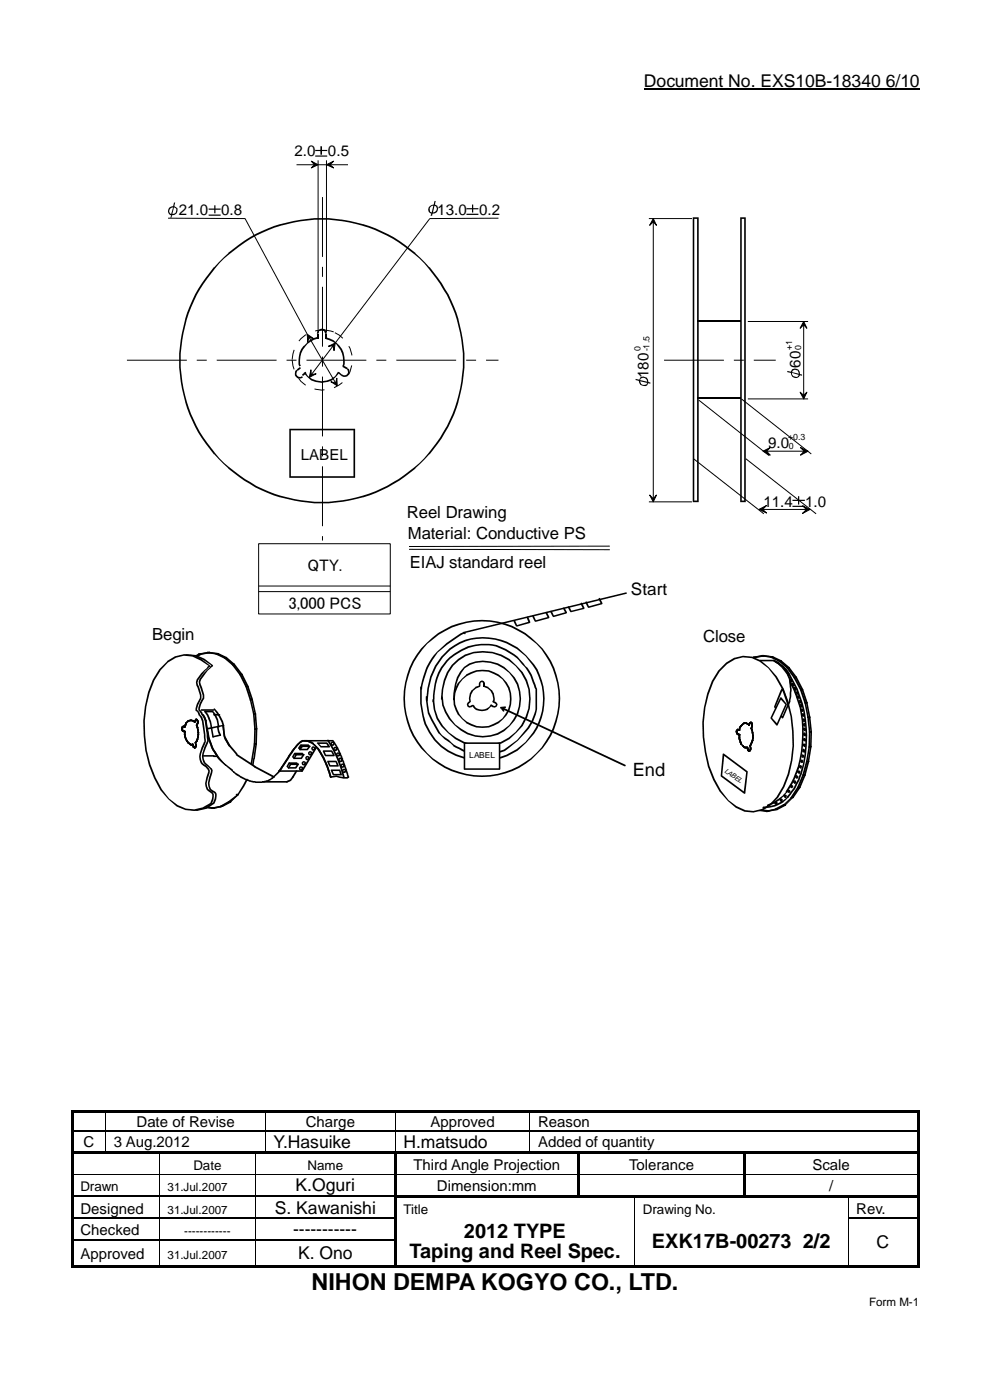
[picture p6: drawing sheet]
<svg xmlns="http://www.w3.org/2000/svg" width="210mm" height="297mm" viewBox="0 0 210 297" stroke-linecap="round" stroke-linejoin="round" font-family="sans-serif">
<defs><g id="words">
<text font-size="5" x="66.1" y="273.6">NIHON DEMPA KOGYO CO., LTD.</text>
<g font-size="4.2">
<text x="98.4" y="262.7">2012 TYPE</text>
<text x="86.8" y="266.9">Taping and Reel Spec.</text>
<text x="138.3" y="264.8">EXK17B-00273 2/2</text>
</g>
<text font-size="3.9" x="134.2" y="164.6">End</text>
<g font-size="3.7">
<text x="136.6" y="18.5">Document No. EXS10B-18340</text>
<text x="187.9" y="18.5">6/10</text>
<text x="58" y="243.5">Y.Hasuike</text>
<text x="85.6" y="243.5">H.matsudo</text>
<text x="58.3" y="257.5">S. Kawanishi</text>
<text x="62.7" y="252.7">K.Oguri</text>
<text x="62.2" y="262.1">-----------</text>
<text x="63.3" y="267.2">K. Ono</text>
<text x="186" y="264.8">C</text>
</g>
<g font-size="3.6">
<text x="86.3" y="109.8">Reel Drawing</text>
<text x="86.5" y="114.4">Material: Conductive PS</text>
<text x="65.3" y="121.2">QTY.</text>
<text x="86.9" y="120.4">EIAJ standard reel</text>
<text x="61.2" y="129.3">3,000 PCS</text>
<text x="133.8" y="126.3">Start</text>
<text x="32.2" y="135.7">Begin</text>
<text x="149.2" y="136.2">Close</text>
</g>
<g font-size="3.2">
<text x="62.5" y="33.2">2.0</text>
<text x="69.6" y="33.2">0.5</text>
<text x="37.9" y="45.7">21.0</text>
<text x="46.9" y="45.7">0.8</text>
<text x="92.8" y="45.6">13.0</text>
<text x="101.7" y="45.6">0.2</text>
<text x="137.5" y="80.2" transform="rotate(-90 137.5 80.2)">180</text>
<text x="169.8" y="78" transform="rotate(-90 169.8 78)">60</text>
<text x="162.9" y="95">9.0</text>
<text x="63.8" y="97.7">LABEL</text>
<text x="161.9" y="107.6">11.4</text>
<text x="170.8" y="107.6">1.0</text>
<text x="29" y="239">Date of Revise</text>
<text x="64.9" y="239">Charge</text>
<text x="91.3" y="239">Approved</text>
<text x="114.2" y="239">Reason</text>
<text x="17.7" y="243.3">C</text>
<text x="24.2" y="243.3">3 Aug.2012</text>
<text x="114.2" y="243.3">Added of quantity</text>
<text x="87.7" y="248.2">Third Angle Projection</text>
<text x="133.5" y="248.2">Tolerance</text>
<text x="172.3" y="248.2">Scale</text>
<text x="17.1" y="257.5">Designed</text>
<text x="92.7" y="252.7">Dimension:mm</text>
<text x="175.9" y="252.7">/</text>
<text x="181.6" y="257.5">Rev.</text>
<text x="17.1" y="262.1">Checked</text>
<text x="17.1" y="267.2">Approved</text>
</g>
<g font-size="2.8">
<text x="41" y="248.2">Date</text>
<text x="65.3" y="248.2">Name</text>
<text x="17.1" y="252.7">Drawn</text>
<text x="85.6" y="257.5">Title</text>
<text x="136.4" y="257.5">Drawing No.</text>
</g>
<g font-size="2.5">
<text x="35.6" y="252.7">31.Jul.2007</text>
<text x="35.6" y="257.5">31.Jul.2007</text>
<text x="39.1" y="262.1">------------</text>
<text x="35.6" y="267.2">31.Jul.2007</text>
<text x="184.4" y="277">Form M-1</text>
</g>
<g font-size="1.9">
<text x="135.9" y="74.5" transform="rotate(-90 135.9 74.5)">0</text>
<text x="137.8" y="74.5" transform="rotate(-90 137.8 74.5)">-1.5</text>
<text x="168" y="74.3" transform="rotate(-90 168 74.3)">+1</text>
<text x="170" y="74.2" transform="rotate(-90 170 74.2)">0</text>
<text x="167.2" y="93.2">+0.3</text>
<text x="167.3" y="95.2">0</text>
</g>
<text font-size="1.8" x="99.5" y="160.9">LABEL</text>
<text font-size="1.4" x="153.6" y="163.8" transform="rotate(35 153.6 163.8)">LABEL</text>
</g></defs>
<path d="M136.6 19h58.5" fill="none" stroke="#000" stroke-width=".25"/>
<g fill="#000">
<path d="M15.1 235.5h.5v.6h-.5z" fill-rule="evenodd"/>
<path d="M15.1 235.5h.5v.5h-.5z" fill-rule="evenodd"/>
<path d="M15.1 236.1h.5v3.6h-.5z" fill-rule="evenodd"/>
<path d="M15.6 235.5h6.8v.5h-6.8z" fill-rule="evenodd"/>
<path d="M22.4 236l.1 .1z" fill-rule="evenodd"/>
<path d="M22.4 235.5h.5v.5h-.5z" fill-rule="evenodd"/>
<path d="M22.9 235.5h33.3v.5h-33.3z" fill-rule="evenodd"/>
<path d="M56.2 236l.2 .1z" fill-rule="evenodd"/>
<path d="M56.2 235.5h.5v.5h-.5z" fill-rule="evenodd"/>
<path d="M56.7 235.5h27.1v.5h-27.1z" fill-rule="evenodd"/>
<path d="M83.8 236l.1 .1z" fill-rule="evenodd"/>
<path d="M83.8 235.5h.5v.5h-.5z" fill-rule="evenodd"/>
<path d="M84.3 235.5h28v.5h-28z" fill-rule="evenodd"/>
<path d="M112.3 236l.2 .1z" fill-rule="evenodd"/>
<path d="M112.3 235.5h.5v.5h-.5z" fill-rule="evenodd"/>
<path d="M112.8 235.5h81.7v.5h-81.7z" fill-rule="evenodd"/>
<path d="M194.5 235.5h.5v.6h-.5z" fill-rule="evenodd"/>
<path d="M194.5 235.5h.5v.5h-.5z" fill-rule="evenodd"/>
<path d="M194.5 236.1h.5v3.6h-.5z" fill-rule="evenodd"/>
<path d="M15.1 239.7h.5v.4h-.5z" fill-rule="evenodd"/>
<path d="M15.1 240.1h.5v4.2h-.5z" fill-rule="evenodd"/>
<path d="M15.1 244.3h.5v.6h-.5z" fill-rule="evenodd"/>
<path d="M15.1 244.9h.5v4.2h-.5z" fill-rule="evenodd"/>
<path d="M15.1 249.1h.5v.2h-.5z" fill-rule="evenodd"/>
<path d="M15.1 249.3h.5v4.2h-.5z" fill-rule="evenodd"/>
<path d="M15.1 253.5h.5v.6h-.5z" fill-rule="evenodd"/>
<path d="M15.1 254.1h.5v4.2h-.5z" fill-rule="evenodd"/>
<path d="M15.1 258.3h.5v.3h-.5z" fill-rule="evenodd"/>
<path d="M15.6 244.3h6.8v.5h-6.8z" fill-rule="evenodd"/>
<path d="M22.4 239.7h.3v.4h-.3z" fill-rule="evenodd"/>
<path d="M22.4 244.3h.5v.5h-.5z" fill-rule="evenodd"/>
<path d="M22.9 244.3h10.8v.5h-10.8z" fill-rule="evenodd"/>
<path d="M33.7 244.8l.2 .1z" fill-rule="evenodd"/>
<path d="M33.7 244.3h.6v.5h-.6z" fill-rule="evenodd"/>
<path d="M33.7 249.1h.2v.2h-.2z" fill-rule="evenodd"/>
<path d="M33.7 253.9h.2v.2h-.2z" fill-rule="evenodd"/>
<path d="M33.7 253.5h.4v.4h-.4z" fill-rule="evenodd"/>
<path d="M33.7 258.3h.4v.3h-.4z" fill-rule="evenodd"/>
<path d="M34.3 244.3h19.8v.5h-19.8z" fill-rule="evenodd"/>
<path d="M54.1 244.8l.2 .1z" fill-rule="evenodd"/>
<path d="M54.1 244.3h.5v.5h-.5z" fill-rule="evenodd"/>
<path d="M54.1 249.1h.2v.2h-.2z" fill-rule="evenodd"/>
<path d="M54.1 253.9h.2v.2h-.2z" fill-rule="evenodd"/>
<path d="M54.1 253.5h.3v.4h-.3z" fill-rule="evenodd"/>
<path d="M54.1 258.3h.3v.3h-.3z" fill-rule="evenodd"/>
<path d="M54.6 244.3h1.6v.5h-1.6z" fill-rule="evenodd"/>
<path d="M56.2 239.7h.4v.4h-.4z" fill-rule="evenodd"/>
<path d="M56.2 244.3h.5v.5h-.5z" fill-rule="evenodd"/>
<path d="M56.7 244.3h26.9v.5h-26.9z" fill-rule="evenodd"/>
<path d="M83.6 244.8l.5 .1z" fill-rule="evenodd"/>
<path d="M83.6 244.3h.5v.5h-.5z" fill-rule="evenodd"/>
<path d="M83.6 244.9h.5v4.2h-.5z" fill-rule="evenodd"/>
<path d="M83.6 249.1h.5v.2h-.5z" fill-rule="evenodd"/>
<path d="M83.6 249.3h.5v4.2h-.5z" fill-rule="evenodd"/>
<path d="M83.6 253.5h.5v.6h-.5z" fill-rule="evenodd"/>
<path d="M83.6 254.1h.5v4.2h-.5z" fill-rule="evenodd"/>
<path d="M83.6 258.3h.5v.3h-.5z" fill-rule="evenodd"/>
<path d="M83.8 239.7h.3v.4h-.3z" fill-rule="evenodd"/>
<path d="M84.1 244.3h.5v.5h-.5z" fill-rule="evenodd"/>
<path d="M84.1 253.5h38.4v.5h-38.4z" fill-rule="evenodd"/>
<path d="M84.6 244.3h27.7v.5h-27.7z" fill-rule="evenodd"/>
<path d="M112.3 239.7h.4v.4h-.4z" fill-rule="evenodd"/>
<path d="M112.3 244.3h.5v.5h-.5z" fill-rule="evenodd"/>
<path d="M112.8 244.3h9.7v.5h-9.7z" fill-rule="evenodd"/>
<path d="M122.5 244.8l.5 .1z" fill-rule="evenodd"/>
<path d="M122.5 244.3h.5v.5h-.5z" fill-rule="evenodd"/>
<path d="M122.5 244.9h.5v4.2h-.5z" fill-rule="evenodd"/>
<path d="M122.5 249.1h.5v.2h-.5z" fill-rule="evenodd"/>
<path d="M122.5 249.3h.5v4.2h-.5z" fill-rule="evenodd"/>
<path d="M122.5 253.5h.5v.5h-.5z" fill-rule="evenodd"/>
<path d="M123 244.3h34.7v.5h-34.7z" fill-rule="evenodd"/>
<path d="M123 253.5h11.6v.5h-11.6z" fill-rule="evenodd"/>
<path d="M134.6 254l.1 .1z" fill-rule="evenodd"/>
<path d="M134.6 253.5h.5v.5h-.5z" fill-rule="evenodd"/>
<path d="M134.6 258.3h.1v.3h-.1z" fill-rule="evenodd"/>
<path d="M135.1 253.5h22.6v.5h-22.6z" fill-rule="evenodd"/>
<path d="M157.7 244.8l.5 .1z" fill-rule="evenodd"/>
<path d="M157.7 244.3h.5v.5h-.5z" fill-rule="evenodd"/>
<path d="M157.7 244.9h.5v4.2h-.5z" fill-rule="evenodd"/>
<path d="M157.7 249.1h.5v.2h-.5z" fill-rule="evenodd"/>
<path d="M157.7 249.3h.5v4.2h-.5z" fill-rule="evenodd"/>
<path d="M157.7 253.5h.5v.5h-.5z" fill-rule="evenodd"/>
<path d="M158.2 244.3h36.3v.5h-36.3z" fill-rule="evenodd"/>
<path d="M158.2 253.5h21.6v.5h-21.6z" fill-rule="evenodd"/>
<path d="M179.8 254l.2 .1z" fill-rule="evenodd"/>
<path d="M179.8 253.5h.5v.5h-.5z" fill-rule="evenodd"/>
<path d="M179.8 258.3h.2v.3h-.2z" fill-rule="evenodd"/>
<path d="M180.3 253.5h14.2v.5h-14.2z" fill-rule="evenodd"/>
<path d="M194.5 239.7h.5v.4h-.5z" fill-rule="evenodd"/>
<path d="M194.5 240.1h.5v4.2h-.5z" fill-rule="evenodd"/>
<path d="M194.5 244.3h.5v.6h-.5z" fill-rule="evenodd"/>
<path d="M194.5 244.9h.5v4.2h-.5z" fill-rule="evenodd"/>
<path d="M194.5 249.1h.5v.2h-.5z" fill-rule="evenodd"/>
<path d="M194.5 249.3h.5v4.2h-.5z" fill-rule="evenodd"/>
<path d="M194.5 253.5h.5v.6h-.5z" fill-rule="evenodd"/>
<path d="M194.5 254.1h.5v4.2h-.5z" fill-rule="evenodd"/>
<path d="M194.5 258.3h.5v.3h-.5z" fill-rule="evenodd"/>
<path d="M15.1 258.6h.5v4.4h-.5z" fill-rule="evenodd"/>
<path d="M15.1 263h.5v.3h-.5z" fill-rule="evenodd"/>
<path d="M15.1 263.3h.5v5.2h-.5z" fill-rule="evenodd"/>
<path d="M15.1 268.5h.5v.5h-.5z" fill-rule="evenodd"/>
<path d="M15.1 268.5h.5v.5h-.5z" fill-rule="evenodd"/>
<path d="M15.6 268.5h18.1v.5h-18.1z" fill-rule="evenodd"/>
<path d="M33.7 263h.4v.3h-.4z" fill-rule="evenodd"/>
<path d="M33.7 268.5h.6v.5h-.6z" fill-rule="evenodd"/>
<path d="M34.3 268.5h19.8v.5h-19.8z" fill-rule="evenodd"/>
<path d="M54.1 263h.3v.3h-.3z" fill-rule="evenodd"/>
<path d="M54.1 268.5h.5v.5h-.5z" fill-rule="evenodd"/>
<path d="M54.6 268.5h29v.5h-29z" fill-rule="evenodd"/>
<path d="M83.6 258.6h.5v4.4h-.5z" fill-rule="evenodd"/>
<path d="M83.6 263h.5v.3h-.5z" fill-rule="evenodd"/>
<path d="M83.6 263.3h.5v5.2h-.5z" fill-rule="evenodd"/>
<path d="M83.6 268.5h.5v.5h-.5z" fill-rule="evenodd"/>
<path d="M84.1 268.5h50.5v.5h-50.5z" fill-rule="evenodd"/>
<path d="M134.6 263h.1v.3h-.1z" fill-rule="evenodd"/>
<path d="M134.6 268.5h.5v.5h-.5z" fill-rule="evenodd"/>
<path d="M135.1 268.5h44.7v.5h-44.7z" fill-rule="evenodd"/>
<path d="M179.8 263h.2v.3h-.2z" fill-rule="evenodd"/>
<path d="M179.8 268.5h.5v.5h-.5z" fill-rule="evenodd"/>
<path d="M180.3 268.5h14.2v.5h-14.2z" fill-rule="evenodd"/>
<path d="M194.5 258.6h.5v4.4h-.5z" fill-rule="evenodd"/>
<path d="M194.5 263h.5v.3h-.5z" fill-rule="evenodd"/>
<path d="M194.5 263.3h.5v5.2h-.5z" fill-rule="evenodd"/>
<path d="M194.5 268.5h.5v.5h-.5z" fill-rule="evenodd"/>
<path d="M194.5 268.5h.5v.5h-.5z" fill-rule="evenodd"/>
</g>
<g fill="none" stroke="#000" stroke-width=".21">
<path d="M22.4 236.1v3.6M56.3 236.1v3.6M83.8 236.1v3.6M112.4 236.1v3.6M15.6 249.2h18.1M22.4 240.1v4.2M33.8 244.9v4.2M33.8 249.3v4.2M33.8 254.1v4.2M33.8 258.6v4.4M33.9 249.2h20.2M54.2 244.9v4.2"/>
<path d="M54.2 249.3v4.2M54.2 254.1v4.2M54.2 258.6v4.4M54.3 249.2h29.3M56.3 240.1v4.2M83.8 240.1v4.2M84.1 249.2h38.4M112.4 240.1v4.2M123 249.2h34.7M134.6 254.1v4.2M134.6 258.6v4.4M158.2 249.2h36.3"/>
<path d="M179.9 254.1v4.2M179.9 258.6v4.4M33.8 263.3v5.2M54.2 263.3v5.2M134.6 263.3v5.2M179.9 263.3v5.2"/>
</g>
<g fill="none" stroke="#000" stroke-width=".34">
<path d="M15.6 239.9h6.8M22.7 239.9h33.5M56.6 239.9h27.2M84.1 239.9h28.2M112.7 239.9h81.8M15.6 253.7h18.1M15.6 258.5h18.1M34.1 253.7h20M34.1 258.5h20M54.4 253.7h29.2M54.4 258.5h29.2M180 258.5h14.5"/>
<path d="M15.6 263.1h18.1M34.1 263.1h20M54.4 263.1h29.2"/>
</g>
<g fill="#000">
<path d="M40.5 139.6l1.7-1 .2 .1-.1 .2-1.7 1.1-.2-.1zM40.5 139.6h.5l.1 .3-.6 .1zM40.8 139.6l1.7-1 .2 .1v.2l-1.7 1.1-.3-.1zM42.1 138.7l.6-.1v.3h-.5zM42.1 138.7l2.2-.3-.1 .2-2 .3zM42.5 138.6l2.1-.2-.1 .2-1.9 .3h-.2zM43.9 138.4l.6-.1 .1 .2-.6 .1zM43.9 138.4l2.1 .1v.3l-2-.2zM44.3 138.4l2 .1 .1 .3-2-.2zM45.8 138.5h.5l.1 .3-.6 .1zM45.8 138.5l1.9 .9 .1 .2-.2 .1-1.8-.8zM46.1 138.5l2 .9 .1 .2-.3 .1-1.8-.8z"/>
<path d="M47.6 139.4h.5l.1 .2-.6 .1zM47.6 139.4h.1l1.7 1.4 .1 .3-.2 .1-1.7-1.5zM47.9 139.4l1.9 1.4 .1 .3-.3 .1-1.7-1.5zM35 151.9l.3 .1-.2 3.4-.2-.1zM35.5 148.9l.2 .1-.4 3.2h-.3zM35 155h.5v.3l-.5 .1zM35 151.9h.5l.1 .3h-.6zM35 155l.2 .1 .2 3.4-.3-.1zM35.4 151.9l.2 .1-.1 3.3-.2 .1zM35.8 148.9l.3 .1-.5 3.2h-.2l-.1-.1zM35.2 158.2h.5l.1 .2-.6 .1zM36.2 146l.3 .1v.1l-.8 2.9-.2 .1-.1-.3z"/>
<path d="M35.3 155l.2 .1 .2 3.4-.2-.1zM35.5 148.9h.5l.1 .2-.6 .1zM36.6 145.9l.2 .1v.1l-.7 3-.3 .1-.1-.2zM37.4 143.4h.3v.2l-1.2 2.6-.3 .1-.1-.2zM36.2 146l.5-.1 .1 .2-.6 .2zM37.7 143.3h.2l.1 .2-1.2 2.6-.2 .1-.1-.2zM37.4 143.4l.5-.1 .1 .2-.6 .2zM39.2 141.2h.2v.2l-1.4 2.1-.3 .1v-.2zM38.2 153.8h.2l-.1 .5-.3-.1zM38.1 153.9l.2 .1v.4h-.3zM38.1 154.1l.3 .3-.1 .2-.2-.1zM38.3 153.6l.3 .1-.2 .4-.2-.1z"/>
<path d="M38.1 153.9h.3l.1 .3-.4 .1zM38.1 154.1h.3l.1 .3h-.4zM38.3 153.8h.2l-.1 .5-.2-.1zM38.2 154h.3l-.1 .4h-.2zM38.2 154.2h.3l-.1 .4-.2-.1zM38.3 154.4l.2 .1-.1 .4-.2-.1zM38.1 154.4h.3v.4l-.2-.1zM38.2 153.8h.3l-.1 .3-.3-.1zM38.1 154.4l.3-.1 .1 .2-.3 .1zM38.3 154.4l.3 .1-.1 .4-.2-.1zM38.2 154.4l.2-.1 .2 .4-.3 .1zM38.3 153.6l.3 .1-.1 .2-.3-.1z"/>
<path d="M38.3 153.6h.3l.1 .2-.4 .1zM38.3 154.4h.2l.1 .3-.3 .1zM38.2 154.6l.3-.1 .1 .3-.3 .1zM38.3 153.6h.4l.1 .2-.5 .1zM38.3 154.5h.3l.1 .3-.4 .1zM38.3 154.5l.4 .2-.1 .3-.3-.2zM38.4 153.6l.4 .1-.1 .2-.4-.1zM38.4 154.6h.4v.3l-.4 .1zM38.5 153.6h.4l.1 .2-.5 .1zM38.4 153.6l.4 .1 .1 .2h-.5zM38.8 153.2l.3 .1v.1l-.2 .5-.2 .1-.1-.2zM38.3 154.6h.5v.3l-.2 .1z"/>
<path d="M38.7 154.6l.2 .1-.1 .6-.2-.1zM38.6 155h.3l-.1 .5h-.2zM38.9 153.2h.2l.1 .2-.2 .4-.2 .1-.1-.2zM38.8 153.6l.2 .1-.2 .3-.2-.1zM38.6 154.6l.3 .1-.1 .3-.3-.1zM38.8 154.6l.2 .1-.1 .6-.2-.1zM38.8 155h.2l-.1 .5h-.2zM38.7 155.2l.2 .1v.6l-.2-.1zM38.8 155.5l.2 .1-.1 .5-.2-.1zM39 152.8l.3 .1v.2l-.2 .3-.3 .1v-.2zM38.6 153.8l.2-.1 .1 .2-.2 .1zM38.7 154.6l.3 .1-.1 .3-.3-.1z"/>
<path d="M38.7 154.6l.2 .1-.1 .3-.2-.1zM38.6 155h.3l.1 .2-.3 .1zM38.7 155.2l.3 .1-.1 .2h-.3zM38.8 155.2l.2 .1v.6l-.2-.1zM38.8 155.6h.3l-.1 .5-.2-.1zM38.8 141.2l1.7-1.6 .2 .1v.2l-1.7 1.6h-.2zM39 152.9h.4l-.3 .6-.3-.1zM38.8 153.6l.2 .1-.1 .2-.2-.1zM38.8 154.6l.2 .1-.1 .3-.2-.1zM38.8 155.5h.2l.1 .3-.3 .1zM38.8 155.8l.3 .1-.1 .2-.3-.1zM38.8 155.8l.2 .1 .2 .5-.1 .2h-.3l-.1-.6z"/>
<path d="M38.8 141.2h.6v.2l-.6 .1zM39.3 152.5l.2 .1v.1l-.3 .5h-.2l-.1-.3zM38.8 153.2l.4 .1-.1 .2-.3-.1zM38.8 155.8l.3 .1 .2 .5-.1 .2h-.3l-.1-.6zM39.4 152.5h.1l.1 .2-.3 .5h-.2l-.1-.3zM38.9 156.3h.3l.1 .3h-.4zM38.8 141.2h.2l.1 .2-1.4 2.2-.3 .1-.1-.3zM39 152.8h.3l.1 .3-.4 .1zM38.9 156.3h.2l.3 .5v.3h-.2l-.4-.5zM39.1 141.2l1.7-1.6 .3 .1v.2l-1.7 1.6h-.2zM39 156.3h.2l.3 .5-.1 .3-.2-.1-.3-.4zM39.3 152.5l.4-.2 .1 .3-.5 .2z"/>
<path d="M39.2 156.7h.2l.1 .3-.3 .1zM39.3 152.5l.3 .1-.1 .2-.3-.1zM39.4 152.5l.4-.2 .1 .3-.5 .2zM39.2 156.7h.2l.3 .4-.1 .3h-.2l-.3-.4zM39.3 156.7h.1l.4 .4-.1 .3h-.2l-.3-.4zM39.4 157.1h.4l-.1 .3-.3-.1zM39.5 152.3l.4 .1-.1 .3-.4-.1zM39.5 152.3l.5-.1 .1 .3-.6 .2zM39.6 152.3l.5-.1 .1 .3-.6 .2zM39.4 157.1l.5 .3v.3l-.5-.4zM39.7 157.3h.3l.1 .3-.4 .1zM39.5 157.1l.6 .3-.1 .3-.6-.4z"/>
<path d="M39.7 157.3l.4 .2-.1 .2-.4-.1zM39.9 152.2h.2l.1 .3-.3 .1zM39.9 152.2h.4l.1 .3-.5 .1zM39.9 157.4h.3l.1 .3h-.4zM39.9 152.3l.5-.1 .1 .3-.6 .1zM39.9 157.3l.4 .2-.1 .2-.4-.1zM39.9 157.5l.5-.1 .1 .3h-.5zM40.1 152.2h.3l.1 .3-.4 .1zM40.1 152.2l.5 .2 .1 .3h-.2l-.4-.1zM40.1 157.5l.4-.1 .1 .3h-.4zM40.1 152.3l.3-.1 .3 .2 .1 .3h-.3l-.3-.1zM40.3 157.5h.3v.5l-.2-.1z"/>
<path d="M40.3 157.5l.4-.1 .1 .3h-.4zM40.5 157.4l.3 .1-.1 .5-.2-.1zM40.5 157.8l.3 .1-.1 .4-.2-.1zM40.5 157.7l.3 .2-.1 .3-.3-.3zM40.5 157.9l.3 .1-.1 .3h-.2zM40.4 152.5l.3-.1 .1 .3h-.3zM40.5 157.7h.3l-.1 .3-.3-.1zM40.5 157.9h.4l-.1 .4-.3-.1zM40.5 157.7l.4 .2-.1 .3-.3-.1zM40.4 152.5l.2-.1 .4 .4-.3 .1-.3-.2zM41 152.2h.1l.1 .3-.3 .4h-.2l-.1-.2zM40.5 157.8h.3l.1 .3-.4 .1z"/>
<path d="M40.5 157.9l.4 .1-.1 .3-.3-.1zM40.5 158h.4l.1 .3h-.5zM40.5 152.4l.6 .2v.2l-.2 .1-.4-.2zM40.6 157.9l.4 .2-.1 .2-.4-.1zM40.5 158l.5 .2-.1 .2-.4-.1zM40.7 152.6h.4v.2l-.4 .1zM41 152.3h.3l-.2 .6-.3-.1zM40.7 158.1l.4 .1-.1 .2-.4-.1zM40.7 158l.4 .2-.1 .2-.4-.1zM40.8 158.1l.3 .1v.2l-.4-.1zM41.1 152.2h.2l-.2 .4-.2-.1zM41.1 157l.2 .1-.2 .3-.2-.1z"/>
<path d="M40.9 158.1h.3l.1 .2-.4 .1zM41 152.2h.2l.1 .3-.3 .1zM41 152.2l.1-.1 .3 .1-.2 .3-.2-.1zM41 152.3l.3-.1 .1 .2-.3 .2zM41 157.9h.3l.1 .3-.4 .1zM41.1 152.2h.3l-.1 .3-.3-.1zM41.2 152.1l.3 .1-.2 .3-.2-.1zM41.1 157.5l.3 .1-.1 .2-.3-.1zM41.1 157.7l.3 .1-.1 .3-.3-.1zM41.1 152.2l.3-.1 .1 .2-.4 .1zM41 157.1h.2v.7l-.2-.1zM41.2 152.2h.3l.1 .2-.4 .1z"/>
<path d="M41.1 152.2l.2-.1 .2 .3-.3 .1zM41.2 153.3h.3l.1 .2-.4 .1zM41.2 156.7h.3l.1 .3-.4 .1zM41 157.1h.3v.7l-.2-.1zM41.1 157.5l.2 .1-.1 .5-.2-.1zM41.2 152.1l.4 .1-.1 .3-.4-.2zM41.2 152.3l.4-.1 .1 .3-.4 .1zM41.2 152.2l.4 .1-.1 .3-.4-.2zM41.1 157.5l.3 .1-.1 .5-.2-.1zM41.1 157.7l.3 .1-.1 .5-.2-.1zM41.4 152.4h.2l.1 .3h-.3zM41.4 152.9l.3 .1-.1 .3-.3-.1z"/>
<path d="M41.2 153.3h.3l.1 .5v.3l-.3-.1-.2-.5zM41.4 153.8h.3l-.1 .3-.3-.1zM41.4 156.3h.2l.1 .3h-.3zM41 157.1l.3-.4 .3 .1-.4 .5-.2-.1zM41.2 156.7h.2l.1 .3-.4 .4h-.1l-.1-.3zM41.2 152.3h.4v.4h-.3zM41.5 152.6l.3 .1-.1 .2-.3-.1zM41.5 152.7l.3 .1-.1 .3-.3-.1zM41.2 153.3h.4l.1 .5-.1 .3-.2-.1zM41.4 154.4l.4-.1 .1 .2-.4 .1zM41.6 155.3l.3 .1-.2 .3-.2-.1zM41.5 155.8l.3 .1-.1 .2-.3-.1z"/>
<path d="M41.4 152.4l.2 .1v.4l-.2-.1zM41.4 152.9h.2v.3l-.1 .3-.3 .1-.1-.3zM41.4 153.8h.2v.8l-.2-.1zM41.6 154.8l.3 .1-.1 .2-.3-.1zM41.4 156.3h.2v.3l-.1 .4-.3 .1-.1-.3zM41.4 152.3h.3l-.1 .4h-.2zM41.5 152.6l.2 .1-.1 .4-.2-.1zM41.5 152.9l.2 .1v.2l-.1 .3-.3 .1-.1-.3zM41.5 153.8h.2l.2 .6-.1 .2-.2-.1-.2-.5zM41.4 154.4h.3v.7l-.2-.1zM41.5 155.8l.2 .1-.1 .7h-.3zM41.5 156.3l.2 .1v.2l-.1 .4-.3 .1-.1-.3z"/>
<path d="M41.6 152.6l.2 .1-.1 .4-.2-.1zM41.6 154.8l.2 .1-.1 .8-.2-.1zM41.5 155.5h.3l-.2 .6-.2-.1zM41.6 155.8l.2 .2-.1 .6h-.2zM41.6 154.3l.3 .1-.1 .7-.2-.1zM41.6 154.8l.3 .1-.1 .7-.2-.1zM41.6 155.3l.3 .1-.2 .7-.2-.1zM49.3 140.8h.5l.1 .3-.6 .1zM49.3 140.8l.2 .1 1.6 2.1-.1 .3-.2-.1-1.6-2.1zM49.6 140.8l.3 .1 1.6 2.1-.1 .3-.3-.1-1.6-2.1zM50.9 142.9h.5l.1 .3-.6 .1zM50.9 142.9l.2 .1 1.3 2.6-.1 .2-.2-.1-1.3-2.5z"/>
<path d="M51.2 142.9l.3 .1 1.2 2.6-.1 .2-.2-.1-1.3-2.5zM52.1 145.6l.5-.1 .1 .2-.6 .1zM52.1 145.6h.3l.9 2.8-.1 .3-.2-.1zM52.5 145.5l.2 .1 1 2.7-.1 .3-.3-.1-.9-2.8zM53 148.4l.6-.1 .1 .2-.6 .2zM53 148.4h.3l.7 3.1-.1 .2-.2-.1zM53.4 148.3h.3l.6 3.2v.2l-.3-.1-.7-3.2zM53.7 151.3h.6v.3l-.6 .1zM53.7 151.3l.3 .1 .2 3.5-.3-.1zM53.9 157.7h.5l.1 .2-.6 .1zM54 154.5l.5-.1 .1 .3-.6 .2zM53.9 157.7l.3 .1-.7 4.3h-.3v-.1z"/>
<path d="M54 154.5l.3 .1-.2 3.4-.3-.1zM54.1 151.3l.2 .1 .2 3.4-.2-.1zM54.3 157.7l.2 .1-.4 3.2h-.3l-.1-.1zM54.3 154.4l.3 .2-.1 3.3-.2 .1zM163.1 159.3l.3 .1-.1 .5-.3-.1v-.3h.2v.2v-.2h-.2zM35.2 158.2l.3 .1 .6 3.1-.1 .2-.3-.1zM35.8 161.2h.5l.1 .3-.6 .1zM35.5 158.2l.3 .1 .6 3.1-.1 .2-.2-.1-.6-3.2zM35.8 161.2l.3 .1 1 2.9-.1 .2-.3-.1-1-2.8zM36.8 164.1h.5l.1 .2-.6 .1zM36.1 161.2l.3 .1 1 2.9-.1 .2-.2-.1-1-2.8zM36.8 164.1l.3 .1 1.2 2.5v.3l-.3-.1-1.3-2.6z"/>
<path d="M38.1 166.6h.5l.1 .3-.6 .1zM37.2 164.1l.2 .1 1.3 2.5-.1 .3-.3-.1-1.2-2.6zM38.1 166.6l.2 .1 1.6 2.1-.1 .3-.3-.1-1.5-2.1zM39.6 168.7h.5l.1 .2-.6 .2zM38.3 166.7h.4l1.5 2-.1 .3-.2-.1zM39.6 168.7h.2l1.7 1.5 .1 .2-.3 .1-1.7-1.4zM41.2 170.3l.6-.1 .1 .2-.6 .1zM39.9 168.7h.2l1.8 1.6v.1l-.3 .1-1.7-1.6zM41.2 170.3l.3-.1 1.8 .8v.3l-.2 .1-1.8-.9zM43.1 171h.5l.1 .3-.6 .1zM41.6 170.2l2 .8 .1 .3-.3 .1-1.8-.9zM44.9 171.3h.6v.2l-.6 .1z"/>
<path d="M43.1 171l2 .3 .1 .2-2.1-.1zM43.4 171l2.1 .3v.2l-2.1-.1zM46.7 170.9h.5l.1 .2-.6 .2zM44.9 171.3l2.1-.3-.1 .3-1.9 .3-.1-.1zM45.3 171.3l1.8-.4h.2l-.1 .3-1.8 .4-.2-.1zM48.5 169.9h.5l.1 .3-.6 .1zM46.7 170.9l1.8-1 .3 .1-.1 .3-1.8 1-.3-.1zM47.1 170.9l1.7-1 .3 .1-.1 .3-1.8 .9-.2-.1zM50.1 168.4h.5l.1 .3h-.6zM48.8 170l1.6-1.6 .3 .1v.2l-1.7 1.6-.2-.1zM52.2 165.3l.3-.1 .1 .2a9.3 9.3 0 0 1-3.9 4.9l-.3-.1v-.2l2-1.5zM53.7 160.9l.3 .1-.2 1.2-.2 .1z"/>
<path d="M161.4 166.1l.4-.1v.3l-.2 .1v-.2l-.1 .2z"/>
<circle cx="38.3" cy="153.8" r=".24"/>
<circle cx="41" cy="158.2" r=".25"/>
<circle cx="41.1" cy="158" r=".25"/>
<circle cx="41.1" cy="158.2" r=".25"/>
<circle cx="41.5" cy="152.4" r=".26"/>
<circle cx="41.5" cy="153" r=".25"/>
<circle cx="41.6" cy="152.7" r=".25"/>
<circle cx="41.6" cy="153" r=".25"/>
</g>
<path d="M34.5 142a6.5 6.5 0 0 1 8.8-2.1l1.7 1.3-.5 .5a7.3 7.3 0 0 0-2.2 3l.1 .5a3.8 3.8 0 0 1 .7 3.1 4.2 4.2 0 0 0-.9 2.3l1.1 1.6 .3 .6 .4 3.6a2.27 2.27 0 0 1-.5 2.2 2.75 2.75 0 0 0 .8 4l.5 .5 .1 .4-.4 1.5a2.21 2.21 0 0 0 1.1 3.1 2.32 2.32 0 0 1-.2 2.3 5.8 5.8 0 0 1-7.2 .5l-1.8-1.4a22.1 22.1 0 0 1-5.2-13.5 23.9 23.9 0 0 1 2-11.8z" fill-rule="evenodd" fill="#fff"/>
<g fill="#000">
<path d="M34.4 141.9a6.7 6.7 0 0 1 8.9-2.2l1.8 1.4 .1 .2-.3 .2a7.9 7.9 0 0 0-2.4 3.2l.1 .4a4.1 4.1 0 0 1 .7 3.2l-.6 1.1-.3 1.1 1.1 1.6 .3 .6 .5 4.2-.2 .8a4.6 4.6 0 0 0-.8 3.3l.3 .8 .8 .7a1.28 1.28 0 0 1 .7 1l-.4 1.6a1.96 1.96 0 0 0 1.1 3 2.52 2.52 0 0 1-.3 2.4 6 6 0 0 1-7.4 .5l-1.8-1.4a21.3 21.3 0 0 1-5.2-13.6 24.6 24.6 0 0 1 1.9-11.9l1.4-2.2 .3 .2a20.5 20.5 0 0 0-3.3 13.9 23.1 23.1 0 0 0 5.1 13.4l1.8 1.3a5.5 5.5 0 0 0 6.9-.4 1.97 1.97 0 0 0 .3-2.1 1.87 1.87 0 0 1-1.4-2.1l.7-2.6-.2-.3-1.3-1.2a3.1 3.1 0 0 1 0-3.5l.5-.9a.95 .95 0 0 0 0-1.2l-.4-3.5-.2-.7-1.1-1.5a4.1 4.1 0 0 1 .9-2.6v-.6l-.5-1.6a1.89 1.89 0 0 1-.2-1.9l1-1.2 1.5-1.6h.1l-1.7-1.1a5.7 5.7 0 0 0-7 .5l-1.5 1.5zM42.7 150.5h2.7l.1 .2-2.8 .1zM43 151.5l.3 .1 .3 .6 .2 .6v.3l-.3-.1-.6-1.3zM43.4 150.8h1.8l.1 .3h-1.9zM43.4 150.8l.3 .1 .5 .7 .3 .7-.1 .3-.2-.1-.9-1.4zM43.6 152.7l.2 .1 .2 1.9-.2-.1zM43.8 154.4h.3a11.3 11.3 0 0 0 3.9 7.8l-.1 .3a10.3 10.3 0 0 1-4.1-8.1zM44.3 152.3l.2 .1 .3 .6 .1 1.6-.2-.1-.2-1.1-.3-.8zM44.7 154.4h.3l.3 2.1-.3-.1zM44.9 150.9l.3-.1 .3 .3v.7l-.2-.1zM45 156.2l1.7-.4 .2 .1-.1 .2-1.6 .4zM45.4 151.5h1.2l.1 .2-1.3 .1z"/>
<path d="M45.4 150.3h.1a7.5 7.5 0 0 1 2.1 3.7l-.3 .1a12.2 12.2 0 0 0-2-3.7zM45.5 151.3h.1a5.2 5.2 0 0 1 1 3h-.4a6.9 6.9 0 0 0-.8-2.9zM46 154h.4l.2 1.1 .3 .8-.1 .2h-.2a3.4 3.4 0 0 1-.6-2.1zM47.3 153.8h.3l.1 1.5a5.3 5.3 0 0 0 1.1 2.9v.1l-.2 .1a5.6 5.6 0 0 1-1.3-4.6zM50.1 159.9l4.1 2.6 .1 .2-.3 .1-3.9-2.5zM64.4 157.1l6.3-.1 .1 .2-6.3 .1zM69.5 156.9l.2 .1a22.2 22.2 0 0 1 3.4 8h-.3a29.1 29.1 0 0 0-3.4-8zM70.4 157.1a.57 .57 0 0 1 .7 .4l.5 .8v.3h.2l.2 .5 .3 .6-.1 .2h.2l.4 1v.3l.2 .4 1.1 3.1-.1 .3-.4-.2-.9-3.2-.7-1.4 .1-.2h-.2l-.5-1.2h.1h-.1zM49.3 163.4l1.6 1.1 2.1 1 1.3 .3h1.2l1.2-.3 1.1-.7 1.1-1 3.3-5 .9-1.1 1-.7 1.2 .1a1.97 1.97 0 0 1 1.5 .8l.6 .5v.2l.2 .1 1.2 1.9 1.2 3 .3 1.2v.2l-.4-.2-.7-2.2-.7-1.8-1.1-2-1-.8v-.2l-1.3-.5a1.69 1.69 0 0 0-1.7 .7h-.2l-1.4 2-2.2 3.5-1.6 1.6a2.31 2.31 0 0 1-1.8 .8l-.6 .2h-1.4l-1.8-.4-2.5-1.4-.7-.6zM53.9 162.5l4.3 2.2 .1 .2-.2 .1-4.2-2.2zM55.7 165.7h5.2l.1 .2-5.3 .1zM59.1 163.4h5.1v.3l-5.1 .1z"/>
<path d="M60.8 165.7l.7-.3 .5-.7 .3 .1a1.47 1.47 0 0 1-1.6 1.1zM62.8 163.4h.2l.1 .3-.8 1.2-.3 .1v-.2zM67 158.3h.2l.1 .3-3.1 5.1-.2 .1-.1-.3z"/>
</g>
<circle cx="70.5" cy="157.7" r=".26" fill="#fff"/>
<path d="M70.2 157.5a.48 .48 0 0 1 .7-.1 .48 .48 0 0 1 0 .7 .48 .48 0 0 1-.7 0l-.1-.4h.3v.2l.3-.2h-.6z" fill="#000"/>
<circle cx="66.5" cy="158.8" r=".26" fill="#fff"/>
<path d="M66.2 158.4a.48 .48 0 0 1 .7 .2 .48 .48 0 0 1-.4 .7 .48 .48 0 0 1-.5-.6l.4 .1v.1l.2-.1-.6-.1z" fill="#000"/>
<circle cx="65.8" cy="159.8" r=".26" fill="#fff"/>
<path d="M65.4 159.5a.48 .48 0 0 1 .7 0 .48 .48 0 0 1 0 .7 .48 .48 0 0 1-.7-.1l-.1-.4 .4 .1v.1l.2-.1-.6-.1z" fill="#000"/>
<circle cx="65.2" cy="160.8" r=".26" fill="#fff"/>
<path d="M64.8 160.5a.48 .48 0 0 1 .7 0 .48 .48 0 0 1 0 .7 .48 .48 0 0 1-.7-.1v-.4l.3 .1v.2l.2-.3h-.5z" fill="#000"/>
<circle cx="64.4" cy="161.9" r=".26" fill="#fff"/>
<path d="M64.1 161.6a.48 .48 0 0 1 .7 0 .48 .48 0 0 1 0 .7 .48 .48 0 0 1-.7-.1l-.1-.4 .3 .1v.2l.3-.2-.6-.1z" fill="#000"/>
<circle cx="63.8" cy="163" r=".26" fill="#fff"/>
<path d="M63.6 162.6a.48 .48 0 0 1 .6 .1 .48 .48 0 0 1-.1 .7 .48 .48 0 0 1-.6-.1l-.1-.4 .3 .1v.2l.3-.2-.6-.1z" fill="#000"/>
<circle cx="71.1" cy="158.8" r=".26" fill="#fff"/>
<path d="M70.8 158.5a.48 .48 0 0 1 .8 .2 .48 .48 0 0 1-.4 .7 .48 .48 0 0 1-.5-.6h.3v.2l.3-.2h-.6z" fill="#000"/>
<circle cx="71.7" cy="160" r=".26" fill="#fff"/>
<path d="M71.4 159.8a.48 .48 0 0 1 .7-.1 .48 .48 0 0 1 0 .7 .48 .48 0 0 1-.7 0l-.1-.5 .3 .1v.2l.3-.2-.6-.1z" fill="#000"/>
<circle cx="72.1" cy="161.2" r=".29" fill="#fff"/>
<path d="M71.9 160.8a.52 .52 0 0 1 .8 .1 .52 .52 0 0 1-.4 .8 .52 .52 0 0 1-.6-.6l.5 .3 .2-.2-.2-.2-.2 .2-.3-.1z" fill="#000"/>
<circle cx="72.6" cy="162.4" r=".26" fill="#fff"/>
<path d="M72.4 162.1a.48 .48 0 0 1 .7 .2 .48 .48 0 0 1-.4 .6 .48 .48 0 0 1-.5-.6l.3 .1v.2l.3-.2-.6-.1z" fill="#000"/>
<circle cx="73" cy="163.5" r=".26" fill="#fff"/>
<path d="M72.6 163.2a.48 .48 0 0 1 .8 .1 .48 .48 0 0 1-.4 .7 .48 .48 0 0 1-.5-.6l.4 .1v.2l.2-.2-.6-.1z" fill="#000"/>
<path d="M61.4 161.9l.2 .2-.4 .8-.3-.3z" fill-rule="evenodd" fill="#fff"/>
<path d="M61.2 161.8l1.9-.1 .3 .5-1.9 .1v-.3l1.4 .1h-1.6zM61.2 161.8l.3-.1-.4 .9 .4-.5v-.3l.3 .4-.4 .8-.3 .1-.3-.5zM61.1 162.7h1.5l.5-.7 .3 .1-.6 1h-1.7z" fill="#000"/>
<path d="M62.6 159.9l.2 .2-.4 .8-.3-.3z" fill-rule="evenodd" fill="#fff"/>
<path d="M62.5 159.8l1.7-.1 .4 .5-1.9 .1v-.4l1.4 .1h-1.5zM62.4 159.8l.2-.1-.3 .9 .3-.5v-.3l.4 .2-.5 1-.5-.3zM62.2 160.8l1.6-.1 .5-.8 .3 .1-.6 1h-1.7z" fill="#000"/>
<path d="M63.8 158.1l.3 .2-.4 .7-.3-.2z" fill-rule="evenodd" fill="#fff"/>
<path d="M63.8 157.9h1.7l.4 .5-1.9 .1v-.3l1.3 .1h-1.5zM63.7 157.9l.2 .1-.2 .8 .2-.8 .3 .4-.4 .7-.2 .1-.4-.5zM63.5 158.9l1.6-.1 .5-.6 .3 .1-.6 .9h-1.7z" fill="#000"/>
<path d="M67.4 157.7h1.9l.5 .7h-1.7z" fill-rule="evenodd" fill="#fff"/>
<path d="M67.3 157.5h2.1l.6 1-2 .1-.7-.9 .4 .1 .4 .5h1.4l-.3-.5-2-.1z" fill="#000"/>
<path d="M68.6 159.3h1.7l.5 1h-1.7z" fill-rule="evenodd" fill="#fff"/>
<path d="M68.6 159.2h1.8l.6 1.2-2 .1-.5-1.1 .4 .1 .3 .6h1.4l-.3-.6-1.8-.1z" fill="#000"/>
<path d="M69.6 161.6h1.7l.4 .9h-1.7z" fill-rule="evenodd" fill="#fff"/>
<path d="M69.5 161.4h1.9l.5 1.2h-2l-.5-1 .4 .1 .3 .6h1.3l-.2-.6h-1.4l-.4-.1z" fill="#000"/>
<path d="M70.3 163.4h1.7l.4 .9h-1.6z" fill-rule="evenodd" fill="#fff"/>
<path d="M43.1 160.2h2.4v.3h-2.4zM45.2 160.4l1-.1 .1 .2-1 .1zM43.8 154.4l3.5-.6h.2a8.4 8.4 0 0 0 1.3 4.3l1.6 1.8-.1 .2h-.2a8.7 8.7 0 0 1-3-6l-3 .7a12.6 12.6 0 0 0 3 6.8l2.2 1.6v.4a12.3 12.3 0 0 1-3.4-3.1 12.6 12.6 0 0 1-2.1-6zM63.6 157.3a2.55 2.55 0 0 1 3.4 .8 15.8 15.8 0 0 1 3.3 6.8h-.3a19.1 19.1 0 0 0-3.2-6.6 2.51 2.51 0 0 0-3.1-.6l-1.4 1.6-2.9 4.4-.2 .1-.1-.3 2.1-3.2a11.2 11.2 0 0 1 2.4-3zM70.3 163.2h1.8l.4 1.2-1.8 .1-.5-1 .4 .1 .2 .6h1.3l-.2-.6-1.7-.1zM70.1 164.7h.1a2.84 2.84 0 0 1 2.2 .1h.1a1.75 1.75 0 0 0 1.5-.1l.1 .2-.4 .3-1.3-.1a3 3 0 0 0-2.3-.1z" fill="#000"/>
<path d="M35.5 140.4a5.8 5.8 0 0 1 7.2-.4l1.7 1.3-.5 .5a7.5 7.5 0 0 0-2.2 3l.1 .5a3.5 3.5 0 0 1 .7 3 5 5 0 0 0-.9 2.4l.6 .5 .8 1.7 .4 3.6a2.23 2.23 0 0 1-.5 2.2 2.69 2.69 0 0 0 .4 3.6 1.46 1.46 0 0 1 1 1.7l-.4 1a2.33 2.33 0 0 0 1.1 3.2 2.3 2.3 0 0 1-.2 2.2 6.3 6.3 0 0 1-9-.9 21.4 21.4 0 0 1-5.2-13.5 23.9 23.9 0 0 1 2-11.7l1.3-2.2z" fill-rule="evenodd" fill="#fff"/>
<g fill="#000">
<path d="M35.5 140.2a6 6 0 0 1 7.2-.4l1.9 1.4-.2 .4a7.9 7.9 0 0 0-2.5 3.2l.1 .4a3.6 3.6 0 0 1 .1 4.3l-.3 1.1a1.21 1.21 0 0 1 .7 1.1l.4 .5 .3 .6 .5 4.2-.2 .8a4.6 4.6 0 0 0-.8 3.3 2.34 2.34 0 0 0 1.1 1.4l.7 1-.4 1.6a2.09 2.09 0 0 0 1.1 3 2.61 2.61 0 0 1-.3 2.5 6.4 6.4 0 0 1-9.2-1l-1.7-2a26.4 26.4 0 0 1-1.6-23.4l1.4-2.2 .3 .2a20.6 20.6 0 0 0-3.3 13.8 22.6 22.6 0 0 0 5.1 13.4 6.4 6.4 0 0 0 8.7 1 1.97 1.97 0 0 0 .3-2.1 2.06 2.06 0 0 1-1.4-2.1l.6-2.3a1.29 1.29 0 0 0-.9-1.4l-.5-.4a3.1 3.1 0 0 1 0-3.5l.6-1.2v-1.5l-.5-2.9-.2-.7-.4-.5a1.06 1.06 0 0 0-.6-1l-.1-.5 .2-.9a3.1 3.1 0 0 0-.1-4v-.7a6.5 6.5 0 0 1 2.2-3l.4-.5 .2 .1-1.8-1.2a5.5 5.5 0 0 0-7 .5l-1.5 1.6-.3-.2zM38.5 154.4h.3l-.1 .5-.3-.1zM38.5 154.2h.3v.4l-.3-.1zM38.5 154.5l.3 .3v.2h-.3zM38.5 154.2l.3-.2 .1 .3-.3 .1zM38.5 154.5l.3 .1-.1 .3-.3-.1zM38.5 154.8l.3-.1 .1 .4-.2 .1zM38.5 154.2l.3-.1v.3h-.2zM38.5 154.4l.3-.1v.2l-.2 .1zM38.5 154.8l.3-.1v.3h-.2zM38.7 154l.2 .1-.1 .3-.2-.1zM38.7 154.9l.2 .1-.1 .2-.2-.1z"/>
<path d="M38.7 154.9l.3 .1-.1 .3-.3-.2zM38.8 155h.2l-.1 .3-.2-.1zM38.8 154l.2-.1 .1 .3-.3 .1zM38.8 155h.2l.1 .2-.3 .1zM38.8 154h.5l.1 .3h-.6zM39.3 153.6h.1l.1 .2-.1 .5-.3 .1-.1-.3zM38.8 155h.4l.1 .3-.3 .1zM39.1 155l.3 .1-.1 .5-.3-.1zM39.1 155.3l.3 .1-.1 .6-.3-.1zM39 155l.3 .1-.1 .3-.3-.1zM39.1 155.6l.3 .1v.5l-.3-.1zM39.2 155.9l.2 .1v.5l-.3-.1z"/>
<path d="M39.4 153.2l.3 .1v.1l-.2 .4-.2 .1-.1-.2zM39.1 154l.3 .1-.1 .3-.3-.1zM39.1 155l.3 .1-.1 .3-.3-.1zM39.1 155.3l.3 .1-.1 .2-.3-.1zM39 155l.4 .1-.1 .3-.4-.1zM39.1 155.6l.3 .1-.1 .3-.3-.1zM39.2 155.9l.2 .1v.2l-.3-.1zM39.2 156.1l.2 .1v.3l-.3-.1zM39.2 156.1l.2 .1 .2 .5-.1 .3-.2-.1-.2-.5zM39.3 153.6l.2 .1-.1 .2-.2-.1zM39.7 152.9l.2 .1v.2l-.5 .3v-.2zM39.4 156.6l.2 .1-.1 .3-.2-.1z"/>
<path d="M39.4 153.2l.3 .1-.1 .2-.2-.1zM39.4 156.6h.1l.4 .5-.1 .3h-.2l-.3-.5zM39.7 152.9l.4-.2 .1 .3-.5 .3zM39.6 157.1h.3l-.1 .3-.3-.1zM39.7 152.9l.2 .1v.3l-.3-.1zM39.6 157.1h.2l.3 .4-.1 .2h-.1l-.4-.4zM39.9 157.4l.2 .1-.1 .2h-.2zM39.9 152.7l.3 .1-.1 .3-.2-.1zM39.9 152.7h.6v.2l-.6 .2zM39.9 157.4l.5 .3 .1 .2-.3 .1-.3-.3zM40.2 157.7h.3l-.1 .3-.3-.1zM40.2 157.7l.3 .1v.3l-.4-.2z"/>
<path d="M40.3 152.7h.2v.3l-.3-.1zM40.3 152.7h.4l.1 .2-.5 .1zM40.3 157.7l.2 .1v.3l-.3-.1zM40.3 157.7l.4 .2-.1 .3-.4-.2zM40.4 157.9l.2-.1 .1 .3-.2 .1zM40.5 152.7h.3l-.1 .3-.2-.1zM40.5 152.7h.6v.3h-.6zM40.5 157.9l.3-.1 .1 .3-.3 .1zM40.4 157.9l.4-.1 .1 .3-.4 .1zM40.8 157.7l.3 .1v.5h-.3zM40.8 157.7l.3 .1-.1 .3-.3-.1zM40.8 158.1h.3v.4l-.2-.1z"/>
<path d="M41 158.2l.2 .1-.1 .4-.2-.1zM40.9 152.7l.2 .1v.3l-.3-.1zM40.8 158.1l.3-.1v.3h-.2zM40.5 157.9l.5-.2 .1 .3-.5 .2zM40.9 152.7l.5 .3 .1 .3h-.3l-.3-.2zM41 158.2l.2 .1-.1 .2-.2-.1zM41 158.3l.2 .1-.1 .3-.2-.1zM41.4 152.7h.2v.2l-.1 .4h-.3l-.1-.2zM41.1 158.3l.2 .1-.1 .3-.2-.1zM41.1 158.3l.3 .2-.1 .3-.3-.2zM41 158.3h.2l.1 .3-.3 .1zM41.1 158.5l.2-.1 .1 .3-.3 .1z"/>
<path d="M41.1 158.5l.2-.1 .2 .4h-.3zM41.5 152.5l.2 .1-.1 .4-.3-.1zM41.2 153l.3 .1-.1 .2h-.3zM41.2 158.5l.3 .1-.1 .2h-.3zM41.2 158.5l.3-.1 .1 .3-.3 .1zM41.4 152.7h.2v.3l-.3-.1zM41.4 157.4l.2 .1v.2h-.3zM41.4 158.3l.2 .1v.3l-.3-.1zM41.3 158.4l.3 .1v.2l-.4 .1-.1-.2zM41.5 152.5l.2 .1-.1 .2-.2-.1zM41.5 152.5l.3 .1-.1 .2-.3-.1zM41.4 157.9l.2-.1 .1 .3-.2 .1z"/>
<path d="M41.5 158.1l.2 .1-.1 .2-.2-.1zM41.4 158.3l.2 .1-.1 .4-.3-.1zM41.6 152.5l.2 .1-.1 .2-.2-.1zM41.6 152.5l.3 .1-.1 .2-.3-.1zM41.4 157.4l.2 .1v.7l-.2-.1zM41.6 152.5l.3 .1-.1 .2-.2-.1zM41.6 153.7l.3 .1-.1 .2-.2-.1zM41.6 157.1h.3l-.1 .3-.2-.1zM41.4 157.9h.3l-.1 .5-.2-.1zM41.5 158.1l.2 .1-.1 .5-.3-.1zM41.6 152.5l.4 .2-.1 .2-.3-.2zM41.7 152.6l.3 .1-.1 .2-.3-.1z"/>
<path d="M41.8 152.7l.3 .1-.1 .3-.3-.1zM41.8 153.3l.3 .1-.1 .3-.3-.1zM41.6 153.7l.3 .1 .2 .5-.1 .2-.3-.1-.1-.5zM41.8 154.2l.3 .1-.1 .2-.3-.1zM41.8 156.6l.3 .1-.1 .3-.3-.1zM41.6 157.1h.3v.2l-.3 .4h-.2l-.1-.2zM41.9 152.9l.3 .1-.1 .3-.3-.1zM41.8 153.2l.3-.1 .1 .2-.3 .1zM41.8 154.8l.3-.1 .1 .3h-.3zM41.9 156.2l.3 .1-.1 .3-.3-.1zM41.8 153.3h.2l.1 .3-.2 .3-.3 .1v-.2zM41.8 154.2l.3 .1v.7h-.3z"/>
<path d="M42 155.2l.2 .1v.2h-.3zM41.9 155.8l.3-.1v.3h-.2zM41.8 156.6h.2l.1 .3-.2 .4-.3 .1v-.3zM41.9 152.9l.3 .1-.1 .4-.3-.1zM41.8 153.2h.4l-.2 .5-.3-.1zM41.8 154.8h.4v.7h-.3zM41.9 156.2l.3 .1-.2 .7-.3-.1zM42 155.2l.2 .1v.7h-.3zM41.9 155.8h.3l-.1 .8-.3-.1z"/>
<circle cx="38.9" cy="154.1" r=".23"/>
<circle cx="41.8" cy="152.8" r=".25"/>
<circle cx="41.9" cy="153" r=".24"/>
</g>
<path d="M85.7 148.2a16.5 16.5 0 0 0 33 0 16.5 16.5 0 0 0-33 0zM101.9 144.7l-.2 .9a2.91 2.91 0 0 0-2.1 3.3l-.4 .5 .1 .4 .3 .2 .8-.3a2.25 2.25 0 0 0 3.8-.1l.7 .4 .3-.2 .2-.4-.3-.3-.5-.2a2.54 2.54 0 0 0-1.9-3.3l-.1-.9-.3-.2z" fill-rule="evenodd" fill="#fff"/>
<g fill="#000">
<path d="M98.3 134l34.5-8.3h.2l-.1 .3-34.5 8.4-.2-.1zM109 131.6l.3 .1 .4 .9 2.4-.7-.4-.8v-.2l.3-.1 .5 1.3-3 .8-.6-1.1zM113 130.6l.3 .1 .4 .9 2.4-.7-.4-.8v-.2l.3-.1 .6 1.3-3.1 .8-.6-1.1zM116.7 129.6h.4l.4 1 2.4-.7-.5-.8 .1-.2h.2l.6 1.2-3 .8zM120.5 128.6l.3 .1 .4 .9 2.4-.6-.4-.9v-.2h.2l.6 1.2-3 .8-.5-1zM124.3 127.6l.2 .1 .4 .9 2.5-.6-.4-.9v-.2l.2-.1 .6 1.3-3 .9-.6-1.1zM90.5 136.4a16.7 16.7 0 0 1 27.7 7 16.7 16.7 0 0 1-19.2 21.1 16.5 16.5 0 0 1-13.4-16.3h.3a16.3 16.3 0 0 0 14.7 16.2 16.3 16.3 0 0 0 17.6-13 16.3 16.3 0 0 0-11.1-18.8 16.3 16.3 0 0 0-21.2 15.6h-.3a15.9 15.9 0 0 1 4.9-11.8zM92.7 138.3a24.9 24.9 0 0 1 5.6-4.2h.3l.2 .4h-.4l-1.3 .7a14.4 14.4 0 0 0-7.6 11.1l-.3-.2a13.5 13.5 0 0 1 3.5-7.8zM95.4 137.5a12.3 12.3 0 0 1 16.2 1.5 12.9 12.9 0 0 1 2.9 14.4 13.3 13.3 0 0 1-6.9 7.1 13.9 13.9 0 0 1-15.5-3.4 14.6 14.6 0 0 1-2.9-11.4h.3a14.3 14.3 0 0 0 4.2 12.5 13.3 13.3 0 0 0 20-3.8 12.7 12.7 0 0 0-1.3-14.2 12.7 12.7 0 0 0-13.6-4.1 12 12 0 0 0-7.8 10l-.3 2.6h-.3a14.3 14.3 0 0 1 5-11.2zM95.4 139.4a10.6 10.6 0 0 1 16.1 1.9l.4 .4 .9 1.5 1.1 2.9v4.4a11.2 11.2 0 0 1-4 6.6l-2.2 1.8a7.3 7.3 0 0 1-4.9 1.1 9.7 9.7 0 0 1-6.6-1.7l-1.9-1.5a10 10 0 0 1-2.9-4.1 7.2 7.2 0 0 1-1-3.8l-.1-1.1 .3-.1 .1 1.2a8.3 8.3 0 0 0 1.8 5 5.2 5.2 0 0 0 2.7 3.1 10.6 10.6 0 0 0 4.5 2.6 18.8 18.8 0 0 0 7.2-.6 13.7 13.7 0 0 0 6.7-8.5v-4.3l-.2-.2a11.9 11.9 0 0 0-9.7-9.1 10.7 10.7 0 0 0-11.5 11.4l-.1 .6-.3 .1v-.1a20.7 20.7 0 0 1 1.1-6.2l.6-1.1zM95.8 141.1a9.2 9.2 0 0 1 12.3-1.3l1.4 1.4a9.9 9.9 0 0 1 0 14.3 10 10 0 0 1-12.9 1.3l-1.5-1.3a8.7 8.7 0 0 1-3.3-7.2h.2a10.3 10.3 0 0 0 15.9 8.2 9.8 9.8 0 0 0 3.2-12.8 9.8 9.8 0 0 0-12.3-4.5 9.5 9.5 0 0 0-4.9 9.1h-.4a12.7 12.7 0 0 1 2.3-7.2zM98.4 141.5a7.3 7.3 0 0 1 9.8 1.1 8.2 8.2 0 0 1-1.2 12.5 8.3 8.3 0 0 1-10.6-1.3 7.4 7.4 0 0 1-2.8-6h.3a8.7 8.7 0 0 0 11.6 7.7 7.8 7.8 0 0 0 4.2-10 7.8 7.8 0 0 0-10-4.4l-1.1 .6a9.3 9.3 0 0 0-2.1 6.6l-.3 .1a9.3 9.3 0 0 1 2.2-6.9z"/>
<path d="M98.9 143.1a6.2 6.2 0 0 1 9.6 5.1 6.2 6.2 0 0 1-9.6 5.1 5.7 5.7 0 0 1-2.7-5.2h.2a5.9 5.9 0 0 0 4.7 5.8 5.9 5.9 0 0 0 6.7-3.4 5.8 5.8 0 0 0-3.2-7.6 5.8 5.8 0 0 0-7.6 3.1l-.4 1.1-.1 1.2-.3 .1a4.8 4.8 0 0 1 1.8-4.5zM101.8 144.5l.5-.1 .5 .2v.4l-.1 .6v-.6v.6v-.6v.6v-.6v.6v-.6h-.2h.3v.6l-.2 .1-.1-.7h.3v.6l-.2 .1-.1-.7h.3v.6l-.2 .1-.1-.7h.3v.6l-.2 .1-.2-.9h-.4l-.1 .8a2.66 2.66 0 0 0-2 3.3l-.5 .5 .1 .3 .1 .1 .9-.3a2.09 2.09 0 0 0 3.6-.1l.8 .4 .2-.1 .1-.3-.7-.5a2.54 2.54 0 0 0-2-3.3v-.6h.2l.1 .5a2.67 2.67 0 0 1 2.1 3.3l.7 .6a.76 .76 0 0 1-.5 .7 .76 .76 0 0 1-.9-.2 2.51 2.51 0 0 1-3.7 .3l-.2-.3a.72 .72 0 0 1-1.2 0 .72 .72 0 0 1 .4-1.1 2.67 2.67 0 0 1 2.1-3.3v-.5zM106.1 150h1.2l-.1 .2-.4 .2 .2 .3-.7-.8 .2 .5 .1-.2-.4 .1h.5l-.4-.4 .7 .8-.1 .3-.2-.1zM106.1 150h.3l26.2 12.2 .1 .3-.2 .1-26.3-12.3z"/>
</g>
<path d="M106.3 150.1l.9-.1-.5 .3 .1 .5z" fill-rule="evenodd" fill="#000"/>
<path d="M98.5 157.7h7.4v5.4h-7.4z" fill-rule="evenodd" fill="#fff"/>
<g fill="#000">
<path d="M159.7 139.4l.6-.1 .1 .2-.6 .1zM159.7 139.4l2-.5 .1 .1v.3l-1.9 .3zM160.1 139.4l1.9-.5 .2 .1-.1 .3-1.9 .3zM161.6 138.9h.5l.1 .3-.6 .1zM161.6 138.9l2 .3 .1 .3-2.1-.2zM161.9 138.9l2.1 .3v.3l-2.1-.2zM163.5 139.2h.5v.3h-.5zM163.5 139.2l1.9 .9 .1 .2-.3 .1-1.7-.9zM163.8 139.2l1.9 .9 .1 .2-.2 .1-1.8-.9zM98.4 157.5l.3 .3v5.2h7.1v-5.2h-7.1l-.2-.3h7.6v5.7l-7.7 .1zM153.1 149.4l.3 .2-.5 3.2-.3 .1-.1-.2zM152.6 152.6l.3 .1-.1 3.3h-.3z"/>
<path d="M152.6 152.6h.6l.1 .2-.7 .1zM152.5 155.8l.6-.1 .1 .3h-.6zM152.5 155.8h.4l.1 3.4-.2-.1zM153 152.6l.3 .1-.2 3.3h-.2zM153.5 149.4l.2 .2-.4 3.2-.3 .1v-.2zM152.8 158.9l.6-.1 .1 .3-.6 .1zM153.9 146.6l.2 .1v.1l-.7 2.9-.3 .1-.1-.3zM152.9 155.8h.3l.2 3.4-.3-.1zM153.1 149.4h.5l.1 .3-.6 .1zM154.2 146.6h.2l.1 .2-.8 2.9-.2 .1-.1-.3zM155 143.9l.2 .1v.2l-1.1 2.6-.2 .1-.1-.2zM153.9 146.6h.5l.1 .2-.6 .1z"/>
<path d="M155.3 143.9h.2l.1 .3-1.1 2.6-.3 .1-.1-.2zM155 143.9h.5l.1 .3-.6 .1zM156.8 141.8l.2 .1v.2l-1.4 2.1-.3 .1-.1-.3zM155.8 154.6l.2 .1-.1 .4-.2-.1zM155.8 154.4h.4l-.2 .4-.2-.1zM155.9 154.4h.3l-.2 .5-.2-.1zM155.7 154.7l.1-.2 .3 .1-.2 .4h-.1zM155.8 154.6h.3l-.1 .5-.2-.1zM155.8 154.8l.2 .1v.4l-.3-.3zM155.8 155h.3l-.1 .5-.2-.1zM155.9 154.4h.3l-.2 .4-.2-.1zM155.8 154.8l.3 .1-.1 .2-.3-.1z"/>
<path d="M155.8 154.8l.4 .2-.1 .3-.3-.1zM155.8 154.4l.2-.1 .3 .1-.2 .3-.3-.1zM155.8 155h.3l.1 .2-.4 .1zM155.8 155.2l.4-.1 .1 .3-.5 .1zM155.8 155h.3l.2 .4-.3 .1zM155.8 154.4l.4-.1 .1 .2-.4 .1zM155.8 155.2l.4-.1 .1 .3-.4 .1zM155.8 155.2l.3-.1 .2 .4h-.3zM155.8 155.2l.3-.1 .1 .3-.4 .1zM155.9 154.4l.4-.1v.2l-.3 .1zM155.9 154.4l.6-.1 .1 .2-.6 .1zM155.9 155.2l.3-.1 .1 .3-.3 .1z"/>
<path d="M156 155.2l.3 .1v.2h-.4zM156.2 155.2h.1l.1 .3-.3 .1-.1-.2zM155.9 155.2l.3-.1 .1 .4h-.2zM156 155.2l.3 .2v.2l-.4-.1zM156.1 154.3h.5l.1 .2-.6 .1zM156.4 153.8l.3 .2-.1 .5-.3 .1v-.2zM156.2 155.3l.3 .1-.1 .2-.3-.1zM156.2 155.2l.3 .2-.1 .2-.3-.1zM156.1 155.2h.2l.1 .3h-.3zM156.1 155.3h.2l.1 .2-.3 .1zM156.3 155.3l.3 .1-.1 .6-.2-.1zM156.3 155.6l.3 .1-.1 .5-.2-.1z"/>
<path d="M156.3 155.9l.3 .1-.1 .5-.2-.1zM156.6 153.6l.3-.1v.3l-.3 .4h-.2l-.1-.3zM156.6 153.8h.2l.1 .3-.2 .4-.3 .1-.1-.2zM156.4 155.3l.3 .1-.1 .6-.3-.1zM156.4 155.6l.3 .1-.1 .5-.3-.1zM156.4 155.9l.3 .1-.1 .5-.3-.1zM156.3 156.2h.3v.6l-.3-.1zM158 140.2h.2l.1 .3-1.7 1.7h-.2l-.1-.3zM156.3 154.4l.3-.1 .1 .2-.4 .1zM156.3 154.4l.2-.1 .1 .2-.3 .1zM156.3 155.3h.3l.1 .2-.4 .1zM156.3 155.3l.3 .1-.1 .2-.2-.1z"/>
<path d="M156.3 155.6l.4 .1-.1 .3-.3-.1zM156.2 155.3h.3l.1 .2-.4 .1zM156.3 155.9h.3l.1 .2-.4 .1zM156.3 156.2l.3-.1 .1 .3-.4 .1zM156.3 156.2h.4v.6l-.3-.1zM156.4 141.8h.5l.1 .3-.6 .1zM156.4 153.8h.4l.1 .3-.5 .1zM156.8 153.4l.2 .1v.2l-.1 .4-.3 .1-.1-.3zM156.3 154.4l.3-.1 .1 .2-.3 .1zM156.4 155.3l.3 .1-.1 .2-.3-.1zM156.3 155.3l.4 .1a.29 .29 0 0 1-.2 .2 .29 .29 0 0 1-.3-.1zM156.4 156.5l.4 .1-.1 .2-.4-.1z"/>
<path d="M156.4 156.5l.3 .1 .2 .5-.1 .2-.3-.1-.2-.5zM156.9 153.2h.2l.1 .2-.3 .4h-.2l-.1-.2zM156.5 156.5l.3 .1 .1 .5v.2l-.3-.1-.2-.5zM156.4 141.8l.3 .1v.2l-1.5 2.1-.2 .1-.1-.3zM156.6 153.6l.3-.2 .1 .3-.3 .1zM156.5 157.1l.4-.1v.2l-.3 .1zM156.5 157.1h.4l.1 .4-.1 .2h-.2zM158.4 140.2h.1l.1 .3-1.7 1.7h-.1l-.1-.3zM157 153.2h.2l.1 .2-.5 .4-.1-.3zM156.7 157.5l.4-.1 .1 .3h-.4zM156.6 157.1h.3l.3 .4-.1 .2h-.2zM156.9 153.2l.5-.2v.3l-.5 .2z"/>
<path d="M156.9 153.2h.3l.1 .2-.4 .1zM157 153.2l.4-.2 .1 .3-.5 .2zM156.9 157.4h.2l.3 .4v.3h-.2l-.3-.4zM156.7 157.5l.2-.1 .5 .6-.3 .1zM157.2 153l.4-.1 .1 .3-.5 .1zM157.1 157.7h.3v.3l-.3 .1zM157.2 153h.2l.1 .3h-.3zM157.3 153l.5-.1 .1 .3-.6 .1zM157.4 157.9l.3 .1-.2 .3h-.2zM157.1 157.7l.5 .4-.1 .2-.5-.3zM157.2 157.7l.5 .3-.1 .3-.5-.3zM157.4 152.9h.4l.1 .3-.5 .1z"/>
<path d="M157.4 152.9h.6v.3l-.6 .1zM157.4 158.1l.4-.1 .1 .3h-.4zM157.4 157.9l.5 .2-.1 .2-.4-.1zM157.4 158h.3l.1 .3h-.4zM157.6 152.9h.4l.1 .3-.5 .1zM157.4 158.1h.5l.1 .2-.3 .1zM157.7 158.1l.3 .1v.2l-.4-.1zM157.5 158.1h.5v.2h-.4zM157.8 152.9l.3 .1-.1 .3-.3-.1zM157.8 152.9l.5 .1 .1 .3h-.6zM157.9 152.9l.5 .1 .1 .3h-.6zM157.9 158.1h.2l.1 .2-.3 .1z"/>
<path d="M157.7 158.1h.3l.1 .2-.4 .1zM158 140.2l1.8-.9 .3 .1-.1 .2-1.8 1-.2-.1zM157.8 158.1h.3l.1 .2-.4 .1zM158 158.1h.3v.6l-.3-.1zM158.1 158.3l.3 .1-.1 .4h-.3zM158 140.2h.5l.1 .3-.6 .1zM158 158.1l.3-.1 .1 .3h-.4zM158 158.1h.4v.6l-.3-.1zM158.1 158.7h.4l-.1 .3-.3-.1zM158.1 153h.3l.1 .3h-.4zM158.1 158.3h.3l.1 .3-.4 .1zM157.9 158.1l.3-.1 .1 .3-.4 .1z"/>
<path d="M158.1 158.5h.4v.3h-.4zM158.3 158.6l.2 .1-.1 .3-.3-.1zM158.3 158.5l.2 .1v.3l-.3-.1zM158.2 158.3l.3 .3v.2l-.4-.2zM158.1 158.5l.4 .2-.1 .2-.4-.1zM158.1 153l.5 .3-.1 .3-.5-.3zM158.5 152.9l.3 .1v.2l-.2 .3-.2 .1-.1-.3zM158.1 158.7l.4-.1v.2l-.3 .1zM158.2 158.7l.3 .1v.3l-.4-.2zM158.4 140.2l1.8-.9 .2 .1-.1 .2-1.8 1-.2-.1zM158.2 153l.5 .3-.1 .3-.5-.3zM158.7 152.9h.2l.1 .3-.4 .4h-.1l-.1-.3z"/>
<path d="M158.3 158.6l.2 .1v.2l-.3-.1zM158.3 158.8h.3l.1 .2-.4 .1zM158.3 153.3h.3l.1 .2-.3 .1zM158.3 158.6l.4 .2-.1 .3-.4-.3zM158.5 158.8h.2l.1 .2-.3 .1zM158.6 158.7l.3 .1v.1l-.4 .2v-.3zM158.5 152.9h.4l.1 .3-.5 .1zM158.8 152.7l.3 .1-.2 .5-.3-.1zM158.6 152.7h.4l.1 .3-.5 .1zM158.6 157.7h.4l-.1 .3-.4-.1zM158.5 158.7l.4-.1 .1 .2-.4 .1zM158.7 158.2h.3l.1 .2-.4 .1z"/>
<path d="M158.7 158.4h.3l.1 .3-.4 .1zM158.8 152.7l.3 .1v.3l-.4-.1zM158.8 157.3l.3 .1v.3l-.4-.1zM158.6 157.7h.3v.8l-.3-.1zM158.7 158.6l.3 .1-.2 .3-.3-.1zM158.9 152.7l.3 .1-.1 .3-.3-.1zM158.8 154l.3-.1 .1 .3-.3 .1zM158.7 157.7h.3v.8l-.3-.1zM158.7 158.2l.3 .1-.1 .5-.3-.1zM159 152.9l.3 .1-.1 .3-.3-.1zM158.9 157.1l.4-.1 .1 .2-.4 .1zM158.8 157.3h.2l.1 .3-.2 .3-.3 .1-.1-.3z"/>
<path d="M158.8 158.2l.3 .1-.1 .5-.3-.1zM159.1 153h.2l.1 .3h-.3zM159 152.9l.3 .2-.1 .2-.3-.1zM159.1 153.2h.3l.1 .2-.4 .1zM159.1 153.4h.3l.1 .3-.4 .1zM159.1 153.6l.3 .1-.1 .2-.3-.1zM158.8 154h.3l.2 .5-.1 .3-.2-.1zM159.1 154.4h.2l.1 .3-.3 .1zM158.9 157.3h.2v.3l-.2 .4h-.2l-.1-.3zM159.1 152.9l.3 .2-.1 .2-.3-.1zM158.9 154h.3l.2 .5-.1 .3-.2-.1zM159.1 155h.3l.1 .2-.4 .1z"/>
<path d="M159.1 156.5h.3l.1 .2-.4 .1zM158.9 157.1l.2-.1 .1 .2-.1 .4-.3 .1-.1-.3zM159.1 153l.2 .1-.1 .4-.2-.1zM159.1 153.2l.2 .1-.1 .5-.2-.1zM159.1 153.4l.2 .1-.1 .4-.2-.1zM159.1 153.6l.2 .1v.1l-.2 .5h-.2l-.1-.3zM159.1 154.4l.2 .1v.8l-.2-.1zM159.2 155.5h.4l-.1 .3-.4-.1zM159.1 156h.4l.1 .2-.4 .1zM159.1 153.6h.2l.1 .2-.2 .4-.2 .1-.1-.3zM159.1 154.4l.3 .1v.8l-.3-.1zM159.1 155h.3v.8l-.3-.1z"/>
<path d="M159.1 156.5h.2l.1 .2-.2 .5-.2 .1-.1-.2zM159.1 157h.2l.1 .2-.3 .5h-.2l-.1-.3zM159.2 153.2l.3 .1-.1 .5-.3-.1zM159.1 155h.4v.8l-.3-.1zM159.2 155.5h.3l-.1 .8-.3-.1zM159.1 156h.4l-.2 .8-.2-.1zM159.2 156.5l.3 .1-.2 .7-.2-.1zM159.3 155.5h.3l-.1 .8-.3-.1zM159.2 156h.4l-.2 .8-.3-.1zM165.2 140.1h.5l.1 .2-.6 .1zM165.2 140.1l1.9 1.4 .1 .2-.3 .1-1.7-1.4zM165.6 140.1h.1l1.7 1.4 .1 .2-.2 .1-1.7-1.4z"/>
<path d="M166.9 141.5h.5l.1 .2-.6 .1zM166.9 141.5l.3 .1 1.5 2.1-.1 .2h-.2l-1.6-2.2zM167.3 141.5l.2 .1 1.5 2v.3l-.3-.1-1.5-2.1zM168.4 143.6l.6-.1v.3l-.6 .1zM168.4 143.6l.3 .1 1.4 2.5-.1 .3-.3-.1-1.3-2.5zM168.8 143.5l.2 .1 1.4 2.6-.1 .3-.2-.1-1.4-2.6zM169.8 146.1h.5l.1 .3-.6 .1zM169.8 146.1l.3 .1 .9 2.8-.1 .3-.3-.1-.9-2.8zM170.1 146.1l.3 .1 .9 2.8-.1 .3-.2-.1-.9-2.8zM170.6 149l.6-.1 .1 .3-.6 .1zM170.6 149h.4l.6 3.2-.1 .1-.3-.1zM171 149h.3l.6 3.2-.1 .1-.2-.1z"/>
<path d="M171.3 152h.5l.1 .2-.6 .1zM171.3 152l.3 .1 .2 3.4-.2-.1zM171.6 158.3h.5l.1 .2-.6 .2zM171.6 155.2l.6-.1 .1 .3-.6 .1zM171.6 158.3l.2 .2-.5 3.1-.2 .1zM171.7 152l.2 .1 .3 3.4-.3-.1zM171.6 155.2h.3l-.2 3.5-.2-.1zM171.8 158.3h.3l.1 .1-.5 3.2-.3 .1-.1-.1zM171.9 155.2h.4l-.2 3.4-.3-.1zM152.8 158.9h.3l.6 3.2-.1 .1-.2-.1zM153.4 162l.6-.1 .1 .2-.6 .1zM153.2 158.8l.3 .1 .5 3.3-.3-.1z"/>
<path d="M153.4 162h.3l1 2.8-.1 .3-.3-.1zM154.3 164.8h.6l.1 .2-.6 .1zM153.7 162h.4l.9 2.8-.1 .3-.2-.1zM154.3 164.8h.4l1.3 2.6-.1 .2h-.2zM155.7 167.4l.6-.1v.3h-.5zM154.7 164.8h.3l1.3 2.6v.2h-.3l-1.3-2.6zM155.7 167.4h.3l1.5 2-.1 .3-.2-.1zM157.2 169.4l.6-.1 .1 .3-.6 .1zM156.1 167.3l.2 .1 1.6 2-.1 .3-.3-.1-1.5-2zM157.2 169.4l.2-.1 1.8 1.6v.1l-.2 .1-1.7-1.4zM158.9 170.9l.6-.1 .1 .2-.6 .1zM157.5 169.4l.3-.1 1.7 1.5 .1 .2-.3 .1-1.7-1.4z"/>
<path d="M158.9 170.9l.2-.1 1.8 .9 .1 .3h-.3l-1.7-.9zM160.7 171.7l.6-.1v.3l-.6 .1zM159.2 170.9l.3-.1 1.8 .8v.3l-.2 .1-1.8-.9zM162.6 172l.5-.1 .1 .2-.6 .2zM160.7 171.7l2.1 .3 .1 .2-2.2-.2zM161 171.7l2.1 .2 .1 .2-2.1-.1zM164.4 171.5h.5l.1 .3-.6 .1zM162.6 172l1.9-.5 .1 .1v.3l-1.9 .4-.2-.1zM162.9 171.9l1.9-.4 .2 .1-.1 .3-1.9 .3-.1-.1zM166.1 170.7l.6-.1 .1 .3h-.6zM164.4 171.5l1.8-.9 .2 .1-.1 .2-1.7 1-.3-.1zM164.7 171.5l1.8-.9 .3 .1-.1 .2-1.8 1-.3-.1z"/>
<path d="M167.8 169.1l.5-.1 .1 .3-.6 .1zM166.1 170.7l1.7-1.6 .2 .1v.1l-1.7 1.6h-.2zM166.4 170.7l1.7-1.7 .3 .1v.2l-1.7 1.6h-.3zM169.1 167l.6-.1 .1 .2-.6 .1zM169.1 167l.3-.1 .1 .2-1.5 2.2-.2 .1-.1-.2zM169.5 167l.2-.1 .1 .2-1.4 2.2h-.3l-.1-.2zM170.3 164.3h.5l.1 .2-.6 .1zM170.3 164.3h.2l.1 .2-1.1 2.6-.3 .1-.1-.2zM170.6 164.3h.2l.1 .2-1.1 2.6-.3 .1v-.2zM171.1 161.4h.5l.1 .2-.6 .1zM171.1 161.4h.1l.1 .2-.7 2.9-.3 .1-.1-.3zM171.4 161.4h.2l.1 .2-.8 2.9-.3 .1v-.3z"/>
<circle cx="155.9" cy="154.7" r=".24"/>
<circle cx="158.1" cy="158.2" r=".24"/>
<circle cx="158.6" cy="158.8" r=".25"/>
<circle cx="158.7" cy="153" r=".24"/>
<circle cx="158.7" cy="158.7" r=".25"/>
<circle cx="158.8" cy="158.7" r=".25"/>
<circle cx="159" cy="153" r=".24"/>
<circle cx="159.1" cy="153" r=".24"/>
<circle cx="159.2" cy="153.3" r=".24"/>
<circle cx="159.2" cy="153.7" r=".25"/>
</g>
<path d="M152.5 142.3a6.5 6.5 0 0 1 8.8-2.1 15.2 15.2 0 0 1 5.8 8.7 25.6 25.6 0 0 1-.9 18 8 8 0 0 1-6.4 5.3 8.4 8.4 0 0 1-7-4.4 26 26 0 0 1-1.6-23.3z" fill-rule="evenodd" fill="#fff"/>
<g fill="#000">
<path d="M161.2 140h3l.1 .2-3.1 .1zM164 140l1.1 .6 1.7 1.7 .6 .9-.1 .2h-.2a8.2 8.2 0 0 0-3.1-3.2zM154.1 140.6a6.3 6.3 0 0 1 9 1 18.4 18.4 0 0 1 4.9 10.4 25.8 25.8 0 0 1-1.6 15 8.1 8.1 0 0 1-6.6 5.4 6.4 6.4 0 0 1-5.4-2.5 18.4 18.4 0 0 1-4.9-10.4 24.9 24.9 0 0 1 1.5-15l1.4-2.2 .3 .1a21.1 21.1 0 0 0-3.3 14 22.1 22.1 0 0 0 5.2 13.4l1.7 1.2a5.7 5.7 0 0 0 7-.4 15.8 15.8 0 0 0 4.5-9.3 25.3 25.3 0 0 0-3.3-17.6 8 8 0 0 0-6.9-4.2l-1.7 .4-1.7 1-1.5 1.5-.3-.1zM156.1 155h.3l-.1 .5-.2-.1zM156.1 155.2h.3v.4l-.2-.1zM156.3 155.3l.2 .1-.1 .4-.2-.1zM156.2 154.9l.3-.2 .1 .3-.3 .1zM156.1 155h.2l.1 .2-.2 .1zM156.1 155.2l.2-.1 .1 .3-.2 .1zM156.3 154.8l.2 .1-.1 .2-.2-.1zM156.3 154.8l.3-.2 .1 .3-.4 .1zM156.3 155.3l.2 .1-.1 .2-.2-.1z"/>
<path d="M156.3 155.5h.2l-.1 .3-.2-.1zM156.3 155.5l.3 .1-.1 .3-.3-.2zM156.3 154.8l.2-.1 .1 .3h-.3zM156.3 155.6l.2-.1 .1 .3-.3 .1zM156.4 154.6l.3 .1-.1 .3-.3-.1zM156.4 154.6l.5 .1 .1 .3h-.6zM156.3 155.6l.3-.1 .1 .3-.3 .1zM156.3 155.6l.3-.1 .2 .4-.3 .1zM156.3 155.6l.3-.1 .1 .3-.4 .1zM156.5 155.6l.3 .1-.1 .3-.3-.1zM156.9 154.2l.2 .2-.1 .6h-.2zM156.6 155.6l.3 .1-.1 .3-.3-.1z"/>
<path d="M156.5 155.6l.4 .1-.1 .3-.4-.1zM156.7 155.8h.3l-.1 .5-.2-.1zM156.7 156h.3l-.1 .6h-.2zM156.8 156.3l.2 .1-.1 .5-.2-.1zM157.1 153.8h.2l.1 .3-.4 .4h-.1l-.1-.2zM156.6 155.6l.3 .1 .1 .3h-.4zM156.7 156.6h.3v.5h-.2zM156.7 154.8l.2-.1 .1 .3h-.2zM156.7 155.8l.2-.1 .1 .3h-.2zM156.7 156h.2l.1 .2-.2 .1zM156.8 156.3l.2 .1-.1 .2h-.2zM156.7 156.6h.2l.1 .2-.2 .1z"/>
<path d="M156.9 154.2l.2 .1-.1 .2-.2-.1zM156.8 156.9l.2-.1 .1 .3h-.2zM156.8 156.9h.3l.2 .5-.1 .3-.3-.1zM157.4 153.6h.1l.1 .2-.5 .4-.1-.3zM157 157.3l.3 .1-.1 .3-.3-.1zM157 157.3l.3 .1 .1 .4v.3l-.3-.1-.2-.4zM157.1 153.8l.3 .1-.1 .3-.3-.1zM157.2 157.7l.2 .1v.3l-.3-.1zM157.6 153.3h.2l.1 .3-.5 .3-.1-.2zM157.4 153.6l.2 .1-.1 .2-.2-.1zM157.2 157.7l.6 .5-.1 .2-.6-.4zM157.6 153.3h.4l.1 .2-.5 .2z"/>
<path d="M157.5 158.1l.3 .1-.1 .2-.3-.1zM157.6 153.3l.3 .1-.1 .3-.3-.1zM157.5 158.1l.5 .3v.3l-.6-.4zM157.8 158.3l.2 .1v.3l-.3-.1zM157.9 153.3h.2l-.1 .3-.2-.1zM157.9 153.3h.5l.1 .2-.6 .1zM157.8 158.3l.4 .2-.1 .3-.4-.2zM157.9 158.5l.2-.1 .1 .3-.2 .1zM158 158.5l.3-.1 .1 .3-.3 .1zM157.9 158.5l.4-.1 .1 .3-.4 .1zM158.1 153.3h.3l.1 .2-.3 .1zM158.1 153.3h.3l.3 .1 .1 .3-.3 .1-.3-.2z"/>
<path d="M158.3 158.4l.2 .1v.3l-.3-.1zM158 158.5l.5-.1v.3l-.4 .1zM158.4 158.5h.3v.5l-.2-.1zM158.5 158.7l.3 .1-.1 .4-.2-.1zM158.4 158.5l.2-.1 .1 .3-.2 .1zM158.3 158.4h.3l.1 .3-.4 .1zM158.6 158.9l.3 .1-.1 .3h-.3zM158.5 153.4l.3 .1-.1 .3-.2-.1zM158.5 158.7l.3 .1-.1 .2-.2-.1zM158.5 158.9l.2-.1 .1 .3-.3 .1zM158.5 158.9l.2-.1 .2 .4-.3 .1zM158.5 153.4l.6 .4-.1 .2-.5-.3z"/>
<path d="M158.9 153.3h.2l.1 .2-.1 .4-.3 .1-.1-.2zM158.6 158.9l.3 .1-.1 .3-.3-.1zM158.5 159.1l.3-.1 .1 .3h-.3zM158.5 159.1l.3-.1 .2 .3-.3 .1zM158.7 159.1l.3 .1-.1 .2-.3-.1zM158.7 153.8l.3-.1 .1 .2-.3 .1zM158.7 159.1l.4 .2v.2l-.5-.2zM158.9 153.3l.4-.1 .1 .2-.4 .2zM158.9 153.3l.3-.1 .1 .2-.3 .2zM158.9 159.2l.2 .1v.2l-.3-.1zM159.1 153.2l.3-.1 .1 .2-.4 .2zM158.9 153.3h.2l.1 .2-.2 .1z"/>
<path d="M159 159.1l.2 .1-.1 .2-.2-.1zM159.1 153.2l.3 .1-.1 .2-.3-.1zM159.2 153.1l.3 .1-.2 .3-.2-.1zM159.1 158.1l.2 .1-.1 .2-.2-.1zM159 159.1l.2-.1 .1 .3h-.2zM159 159.1l.2 .1-.1 .3-.3-.1zM159.1 158.5l.3 .1-.1 .2h-.2zM159.1 158.8h.3l-.1 .3-.2-.1zM158.9 159.2l.3-.2 .1 .3-.3 .1zM159.1 153.2l.3-.1 .1 .2-.3 .1zM159.2 157.7l.3 .1-.1 .3-.3-.1zM159.1 158.1l.2 .1v.6h-.2z"/>
<path d="M159.1 153.2l.3-.1 .2 .3-.3 .1zM159.3 153.2l.3 .1-.1 .2-.3-.1zM159.3 154.4h.3l-.1 .3-.3-.1zM159.1 158.5l.3 .1-.1 .5-.2-.1zM159.1 158.8h.3l-.2 .5h-.2zM159.3 153.2l.3 .1v.3l-.4-.2zM159.3 153.3h.3v.2l-.2 .1zM159.4 157.3l.2 .1v.3l-.3-.1zM159.2 157.7h.2l.1 .3-.2 .3-.2 .1-.1-.2zM159.5 153.4l.2 .1-.1 .3-.2-.1zM159.5 153.6l.2 .1-.1 .2-.2-.1zM159.5 153.8h.2l-.1 .3-.2-.1z"/>
<path d="M159.4 154l.2-.1 .1 .3-.2 .1zM159.3 154.4h.3l.1 .5-.1 .2-.2-.1-.2-.4zM159.5 154.8l.2 .1-.1 .2-.2-.1zM159.3 153.3h.3l.1 .4-.2 .1zM159.6 155.3l.2 .1-.1 .2-.2-.1zM159.6 156.9l.2 .1-.1 .2-.2-.1zM159.4 157.3l.2 .1v.2l-.1 .4-.3 .1-.1-.3zM159.5 153.4l.2 .1-.1 .4-.2-.1zM159.5 153.6l.2 .1-.1 .4-.2-.1zM159.5 153.8h.2l-.1 .5-.2-.1zM159.4 154h.3l-.2 .7-.3-.1zM159.5 154.8l.2 .1v.7l-.2-.1z"/>
<path d="M159.6 155.9l.3 .1-.1 .2-.2-.1zM159.6 156.5l.2-.1 .1 .2-.3 .1zM159.6 155.3l.2 .1v.8l-.2-.1zM159.6 156.9h.1l.1 .2-.2 .5-.2 .1-.1-.3zM159.6 155.9l.3 .1-.1 .7-.2-.1zM159.6 156.5h.3l-.2 .7-.2-.1z"/>
<circle cx="156.3" cy="155" r=".24"/>
</g>
<path d="M166 146.1l1.2 3.4-1.2 2.7-1.6-2.2z" fill-rule="evenodd" fill="#fff"/>
<path d="M165.9 146l.3 .1-1.6 3.9 1.4 1.9 1-2.4-1-2.9 .2-.5 1.1 3.5-1.2 2.8h-.2l-.4-.5-1.3-1.9 1.4-3.5zM164.1 140a6.4 6.4 0 0 1 3.5 3.2l-.3 .1a8 8 0 0 0-3.3-3.1zM167.3 142.9h.2a26.3 26.3 0 0 1 2.1 22.6l-.1 .3a10.5 10.5 0 0 1-2.2 3.4h-.2l-.1-.3a16.3 16.3 0 0 0 2.8-5.1 26.1 26.1 0 0 0-2.5-20.8zM167.5 144.7l.3-.1a21.4 21.4 0 0 1 2.6 13.1l-.2 1.8-.7 3.7h-.4a28.8 28.8 0 0 0 .5-13 27.2 27.2 0 0 0-2.1-5.5zM162.8 170.7a8.8 8.8 0 0 0 4-2.9l.3 .1-.1 .2a7.9 7.9 0 0 1-4.2 2.9zM161.8 171.1a6.8 6.8 0 0 0 5.3-2.2h.2l-.1 .4a6.3 6.3 0 0 1-5.4 2.1zM169.2 162.8l.3 .1a15.5 15.5 0 0 1-2.6 5.2h-.2a24.9 24.9 0 0 0 2.4-5.2z" fill="#000"/>
<path d="M167.7 144.1l.2 .2v.3l-.3-.1z" fill-rule="evenodd" fill="#fff"/>
<path d="M167.6 143.9h.2v.5v-.5l.3 .3-.2 .6-.5-.3z" fill="#000"/>
<path d="M168 145.1h.4v.4h-.2z" fill-rule="evenodd" fill="#fff"/>
<path d="M168 144.9l.3 .5-.2-.5a.43 .43 0 0 1 .5 .2 .43 .43 0 0 1-.2 .5h-.4l-.1-.4z" fill="#000"/>
<path d="M168.5 145.9l.3 .2v.3l-.4-.3z" fill-rule="evenodd" fill="#fff"/>
<path d="M168.4 145.7h.2v.4v-.4l.4 .3v.5a.5 .5 0 0 1-.5-.2 .5 .5 0 0 1-.1-.5z" fill="#000"/>
<path d="M168.9 146.8l.3 .1-.1 .3h-.1z" fill-rule="evenodd" fill="#fff"/>
<path d="M168.6 146.8l.3-.1v.3l.1-.1v.3v-.2h-.1v-.3h.4v.6l-.4 .1z" fill="#000"/>
<path d="M169.2 147.7l.3 .1v.3l-.3-.1z" fill-rule="evenodd" fill="#fff"/>
<path d="M169 147.6l.3-.1v.4v-.4l.3 .2v.5a.44 .44 0 0 1-.5-.1 .44 .44 0 0 1-.1-.5z" fill="#000"/>
<path d="M169.5 148.7l.3 .1v.3l-.3-.2z" fill-rule="evenodd" fill="#fff"/>
<path d="M169.4 148.6l.1-.1 .2 .5-.2-.5a.43 .43 0 0 1 .5 .3 .43 .43 0 0 1-.1 .5h-.4l-.2-.3z" fill="#000"/>
<path d="M169.8 149.5h.2l.1 .5-.3-.1z" fill-rule="evenodd" fill="#fff"/>
<path d="M169.7 149.4l.3 .5-.2-.5h.3l.2 .4-.2 .3h-.3a.45 .45 0 0 1-.1-.7z" fill="#000"/>
<path d="M170.1 150.5l.2 .1-.1 .3-.2-.1z" fill-rule="evenodd" fill="#fff"/>
<path d="M170 150.3h.1v.4v-.4l.4 .2v.4l-.2 .2-.5-.2z" fill="#000"/>
<path d="M170.2 151.5h.2l.1 .4-.3-.1z" fill-rule="evenodd" fill="#fff"/>
<path d="M170.1 151.3l.3 .5-.2-.5h.3l.2 .4-.1 .4h-.4a.45 .45 0 0 1-.1-.8z" fill="#000"/>
<path d="M170.4 152.6l.3 .1-.1 .3h-.1z" fill-rule="evenodd" fill="#fff"/>
<path d="M170.3 152.4l.3 .5-.2-.5h.2l.3 .3-.2 .5-.4-.1-.2-.5z" fill="#000"/>
<path d="M170.4 153.7l.2-.2 .2 .2-.1 .3z" fill-rule="evenodd" fill="#fff"/>
<path d="M170.2 153.6l.3-.3h.1v.5v-.5l.3 .2v.6l-.3 .1-.2-.2z" fill="#000"/>
<path d="M170.6 154.5h.1l.1 .5-.3-.2z" fill-rule="evenodd" fill="#fff"/>
<path d="M170.5 154.4l.2 .5-.1-.5h.3l.2 .6-.2 .1h-.3l-.3-.2z" fill="#000"/>
<path d="M170.6 155.5l.2 .2v.3l-.3-.1z" fill-rule="evenodd" fill="#fff"/>
<path d="M170.4 155.5l.2-.1v.4v-.4l.4 .2-.1 .6-.6-.2z" fill="#000"/>
<path d="M170.6 156.7l.2 .1v.3l-.3-.1z" fill-rule="evenodd" fill="#fff"/>
<path d="M170.4 156.6h.2l.2 .5-.2-.5a.39 .39 0 0 1 .4 .3 .39 .39 0 0 1-.3 .4l-.4-.2z" fill="#000"/>
<path d="M170.4 158h.4l-.1 .3z" fill-rule="evenodd" fill="#fff"/>
<path d="M170.2 157.9l.4-.2v.4l-.1-.1 .1 .1v-.4l.3 .1v.6l-.3 .1-.2-.2z" fill="#000"/>
<path d="M170.4 159l.2 .2v.3l-.3-.2z" fill-rule="evenodd" fill="#fff"/>
<path d="M170.2 158.9l.3-.1v.5v-.5l.3 .3-.1 .6-.6-.3z" fill="#000"/>
<path d="M170.2 160.2l.3 .2-.1 .2-.3-.1z" fill-rule="evenodd" fill="#fff"/>
<path d="M170.1 160h.2l-.1 .5h.2l-.2-.2 .1-.3 .3 .3-.1 .5-.5-.2z" fill="#000"/>
<path d="M169.9 161.4h.3l-.1 .3z" fill-rule="evenodd" fill="#fff"/>
<path d="M169.7 161.3l.4-.2-.1 .4 .1 .1v-.1h-.1l.1-.4 .2 .1v.6l-.2 .1-.3-.2z" fill="#000"/>
<path d="M169.6 162.5l.4 .1-.1 .3-.3-.2z" fill-rule="evenodd" fill="#fff"/>
<path d="M169.4 162.5l.2-.2 .1 .3h.2h-.2l-.1-.3 .5 .1v.6l-.3 .1-.3-.2z" fill="#000"/>
<path d="M169.3 163.6l.3 .1-.1 .3-.2-.2z" fill-rule="evenodd" fill="#fff"/>
<path d="M169.2 163.4l.1 .4h.2h-.2v-.4l.5 .2-.1 .5a.46 .46 0 0 1-.6-.5z" fill="#000"/>
<path d="M168.9 164.6l.3 .2-.1 .2h-.1z" fill-rule="evenodd" fill="#fff"/>
<path d="M168.6 164.6l.3-.2 .1 .5-.1-.5h.2l.3 .3-.1 .4-.4 .1z" fill="#000"/>
<path d="M168.4 165.7h.2l.1 .4-.3-.2z" fill-rule="evenodd" fill="#fff"/>
<path d="M168.4 165.5l.2 .5-.2-.5 .4 .1 .2 .3-.2 .4h-.4l-.2-.3z" fill="#000"/>
<path d="M167.9 166.6l.2 .2-.1 .3-.2-.1z" fill-rule="evenodd" fill="#fff"/>
<path d="M167.7 166.5h.2v.4h.1l-.1-.2v-.2l.4 .2v.4l-.2 .1-.5-.1z" fill="#000"/>
<path d="M167.3 167.6l.2 .2-.1 .3-.2-.1z" fill-rule="evenodd" fill="#fff"/>
<path d="M167.1 167.6l.2-.1v.4h.1l-.1-.2v-.2l.4 .2v.4l-.2 .1-.5-.1z" fill="#000"/>
<path d="M166.4 168.7l.4 .1-.1 .4-.3-.2z" fill-rule="evenodd" fill="#fff"/>
<path d="M166.2 168.6l.3-.1v.4v-.4l.4 .2-.1 .6a.51 .51 0 0 1-.6-.7z" fill="#000"/>
<path d="M165.6 169.5l.3 .2-.1 .3-.2-.2z" fill-rule="evenodd" fill="#fff"/>
<path d="M165.4 169.4l.3-.1v.5v-.5l.4 .3-.2 .6-.5-.3z" fill="#000"/>
<path d="M164.5 170.2l.3 .2-.1 .2-.2-.1z" fill-rule="evenodd" fill="#fff"/>
<path d="M164.4 170h.2l-.1 .3 .1 .2-.1-.2 .1-.3 .4 .3-.2 .5h-.3a.45 .45 0 0 1-.1-.8z" fill="#000"/>
<path d="M165.7 148.1l1.1 1.3-2 4.4-1.2-1.5z" fill-rule="evenodd" fill="#fff"/>
<path d="M165.5 148h.3l1.1 1.5-1.9 4.3-.3 .1-1.2-1.7 2-4.2 .2 .4-1.9 3.9 1 1.1 1.8-4-.9-1zM167.1 143.1h.2a4.2 4.2 0 0 1 .6 2.6 6.6 6.6 0 0 1-.6 4l-.3-.1a11.3 11.3 0 0 0 .3-5.5l-.3-.7zM164.6 140.2l.8 .4 .9 .9a2.93 2.93 0 0 1 1.3 1.8l-.3 .1-.9-1.3a4.2 4.2 0 0 0-1.9-1.6z" fill="#000"/>
<path d="M153.5 160l5 3.8-.5 4.4-5-3.6z" fill-rule="evenodd" fill="#fff"/>
<path d="M45.4 56.7a30.3 30.3 0 0 1 42.7-3.1 30.3 30.3 0 0 1 3 42.8 30.2 30.2 0 0 1-32.8 8.8 30.2 30.2 0 0 1-20.3-27.2h.3a29.9 29.9 0 0 0 48.4 22.1 29.9 29.9 0 0 0-9.8-52.2 30 30 0 0 0-38.6 30.1h-.3a29.8 29.8 0 0 1 7.4-21.3zM153.3 159.9h.3v.5l-.4 4.1 4.6 3.4 .5-4.1-4.7-3.4v-.5l5 3.8-.6 4.7-5.1-3.7z" fill="#000"/>
<circle cx="68.2" cy="76.2" r="6.3" fill="#fff"/>
<path d="M62 76.3l.4 2.1M62.4 74.2l-.4 2M65 71l-1.2 .9-.4 .5M69 70.1l-.7-.1-1.4 .2M71 70.6l1 .5 .7 .7M74 73.5l.7 1.9M74.6 77.5l-.4 1.4-.3 .6M63.3 80.2l.5 .7 1.1 .8M66.7 82.5l1.6 .3 .5-.1M72.6 81.2l-1.7 1.1" fill="none" stroke="#000" stroke-width=".21"/>
<path d="M62.6 78.7l.4-.3 .1 .2a.76 .76 0 0 0-.1 1.1 .76 .76 0 0 0 1.1 .1l.1 .3a1.1 1.1 0 0 1-1.4 0 1.1 1.1 0 0 1-.2-1.4zM63 78.4l.7-.6 .1 .4-.7 .5zM65.1 72.7l1.3-.9 .9-.3 .2 .3a4.7 4.7 0 0 0-3.7 5.8l-.3 .2a4.8 4.8 0 0 1 1.6-5.1zM64.1 79.5l.7-.6 .2 .3-.8 .6zM67.2 70.8h.3v1h-.3zM69 70.8h.3v1h-.3zM67.5 70.1a1.02 1.02 0 0 1 1.2-.3 1.02 1.02 0 0 1 .6 1h-.3a.72 .72 0 0 0-.7-.7 .72 .72 0 0 0-.8 .7h-.3zM64.4 79.1l.4-.2a4 4 0 0 0 6.9 0l.3 .1-.7 1a4.4 4.4 0 0 1-6.9-.9zM71.9 78.9l.7 .6-.1 .3-.7-.6zM69.2 71.6a4.9 4.9 0 0 1 3.8 6.2l-.4-.2a4.6 4.6 0 0 0-3.5-5.7zM73.7 78.1a1.06 1.06 0 0 1 .2 1.5 1.06 1.06 0 0 1-1.4 .2l.1-.3a.75 .75 0 0 0 1.1-.2 .75 .75 0 0 0-.1-1zM72.8 77.5l.9 .5-.1 .4-1-.6z" fill="#000"/>
<path d="M147.1 46.3h.9v60h-.9z" fill-rule="evenodd" fill="#fff"/>
<path d="M147 46.1h1.2v60.4h-1.2v-60.4l.3 .3v59.8h.6v-59.8h-.6z" fill="#000"/>
<path d="M148.1 68.1h9.1M148.1 84.5h9.1" fill="none" stroke="#000" stroke-width=".34"/>
<path d="M157.2 46.3h.8v60h-.8z" fill-rule="evenodd" fill="#fff"/>
<path d="M157 46.1h1.2v60.4h-1.2v-60.4l.4 .3v59.8h.5v-59.8h-.5zM69 70.8h.3v1h-.3zM61.4 91h13.9v10.4h-13.9v-10.4l.3 .3v9.7h13.3v-9.7h-13.3z" fill="#000"/>
<g fill="none" stroke="#000" stroke-width=".21">
<path d="M62.9 35h10.9M67.5 34v36.5M69.3 34v36.5M35.6 46.3l16.4 .1 13.2 24.5 6.3 10.9M68.4 41.8v12.7M68.4 56.6v2.1M105.7 46.3l-14.5 .1-25.6 33.7M137.7 46.4h9.1M138.6 46.4v60.1M26.9 76.4h12.7M41.7 76.4h2.2M46 76.4h12.7"/>
<path d="M60.8 76.4h2.1M65 76.4h12.7M68.3 70l2.5 .4M68.4 60.8v12.7M68.4 75.7v2.1M68.4 79.9v12.7M79.8 76.4h2.2M84.1 76.4h12.7M98.9 76.4h2.1M103.1 76.4h2.6M140.9 76.4h12.7M155.7 76.4h2.1"/>
<path d="M158.6 68.2h12.8M159.9 76.4h4.7M170.5 68.2v16.4M68.4 94.7v2.1M68.4 98.9v12.7M147.1 97.3l14.9 11.7M148.2 84.9l14.9 11.7M157.3 84.6l14.8 11.7M158.2 97.3l14.9 11.7M158.6 84.6h12.8M161.9 95.7h9.5M54.9 115.4h27.9v14.9h-27.9z"/>
<path d="M68.4 113.7v1M86.8 116.5l42.6 .1M129.4 115.9h-42.6M137.7 106.5h9.1M161 108.1h10.8M54.9 124.3h27.9M54.9 125.5h27.9"/>
</g>
<g fill="#000" stroke="#000" stroke-width=".21">
<path d="M66 34.2l1.5 .8-1.5 .6 .7-.6z" fill-rule="evenodd"/>
<path d="M69.3 35l1.5-.8-.8 .8 .8 .6z" fill-rule="evenodd"/>
<path d="M138.6 46.4l.7 1.4-.7-.7-.8 .7z" fill-rule="evenodd"/>
<path d="M66 78.5v1l1.1-.2-1.5 .8z" fill-rule="evenodd"/>
<path d="M65.2 70.9l1.3 1-1-.3-.2 .9z" fill-rule="evenodd"/>
<path d="M69.7 73.5l1.4-.7-.2 1.6-.2-1z" fill-rule="evenodd"/>
<path d="M170.5 68.2l.7 1.4-.7-.7-.8 .7z" fill-rule="evenodd"/>
<path d="M70.2 81l1 .2 .3-1v1.6z" fill-rule="evenodd"/>
<path d="M161.9 95.7l1.5-.7-.8 .7 .8 .9z" fill-rule="evenodd"/>
<path d="M169.8 95l1.6 .7-1.6 .9 .8-.9z" fill-rule="evenodd"/>
<path d="M169.7 83.2l.8 .7 .7-.7-.7 1.4z" fill-rule="evenodd"/>
<path d="M137.8 105l.8 .8 .7-.8-.7 1.5z" fill-rule="evenodd"/>
<path d="M161 108.1l1.6-.9-.8 .9 .8 .7z" fill-rule="evenodd"/>
<path d="M170.2 107.3l1.6 .8-1.6 .8 .9-.8z" fill-rule="evenodd"/>
</g>
<g fill="#000">
<path d="M66.9 31.8h1.1v-.8h.3v.8h1.1v.2h-1.1v.8h-.3v-.8h-1.1zM66.9 33h2.5v.2h-2.5z" fill-rule="evenodd"/>
<path d="M36.1 44.2a.7 .7 0 0 0 .2 1.2l.4-1.4zM36.9 43h.3l-.2 .7 .5 .4a1.06 1.06 0 0 1 0 1.1 1.06 1.06 0 0 1-1 .5l-.1 .5h-.3l.2-.5a1 1 0 0 1-.7-1.2 1 1 0 0 1 1.1-.8zM36.9 44l-.3 1.4a.8 .8 0 0 0 .7-.4 .8 .8 0 0 0-.1-.8z" fill-rule="evenodd"/>
<path d="M44.3 44.2h1.2v-.6h.2v.6h1.1v.3h-1.1v.8h-.2v-.8h-1.2zM44.3 45.5h2.5v.3h-2.5z" fill-rule="evenodd"/>
<path d="M91.3 43.9a.77 .77 0 0 0 .3 1.2l.3-1.5zM92.2 42.6h.2l-.1 .8a1.01 1.01 0 0 1 .6 1.2 1.01 1.01 0 0 1-1.1 .7l-.1 .5h-.4l.2-.5a1.01 1.01 0 0 1-.6-1.2 1.01 1.01 0 0 1 1.1-.7zM92.2 43.6l-.4 1.5a.75 .75 0 0 0 .8-.6 .75 .75 0 0 0-.4-.9z" fill-rule="evenodd"/>
<path d="M99 44.2h1.1v-.8h.3v.8h1.1v.2h-1.1v.7h-.3v-.7h-1.1zM99 45.3h2.5v.3h-2.5z" fill-rule="evenodd"/>
<path d="M168 79.1a.78 .78 0 0 0 .6 .8 .78 .78 0 0 0 .9-.4zM167 78.7l.8 .2 .2-.5a1.1 1.1 0 0 1 1.2-.1 1.1 1.1 0 0 1 .5 1.1l.4 .1v.2l-.4-.1a1.02 1.02 0 0 1-1.2 .6 1.02 1.02 0 0 1-.7-1.1l-.8-.2zM168.2 78.6l-.2 .3 1.5 .4-.3-.7-.6-.2z" fill-rule="evenodd"/>
<path d="M135.8 80.9l.2 .6a.84 .84 0 0 0 1.3-.3zM134.8 80.4l.8 .2 .3-.6 .6-.1 .7 .2 .3 1h.5v.3l-.5-.1a.6 .6 0 0 1-.8 .6 1.03 1.03 0 0 1-1.2-1.1l-.7-.2zM135.9 80.3l-.1 .3 1.5 .4a.86 .86 0 0 0-1.4-.7z" fill-rule="evenodd"/>
<path d="M168.1 106h1.2v-.7h.2v.7h1.2v.3h-1.2v.7h-.2v-.7h-1.2zM168.1 107.3h2.6v.3h-2.6z" fill-rule="evenodd"/>
</g>
<use href="#words"/>
</svg>
